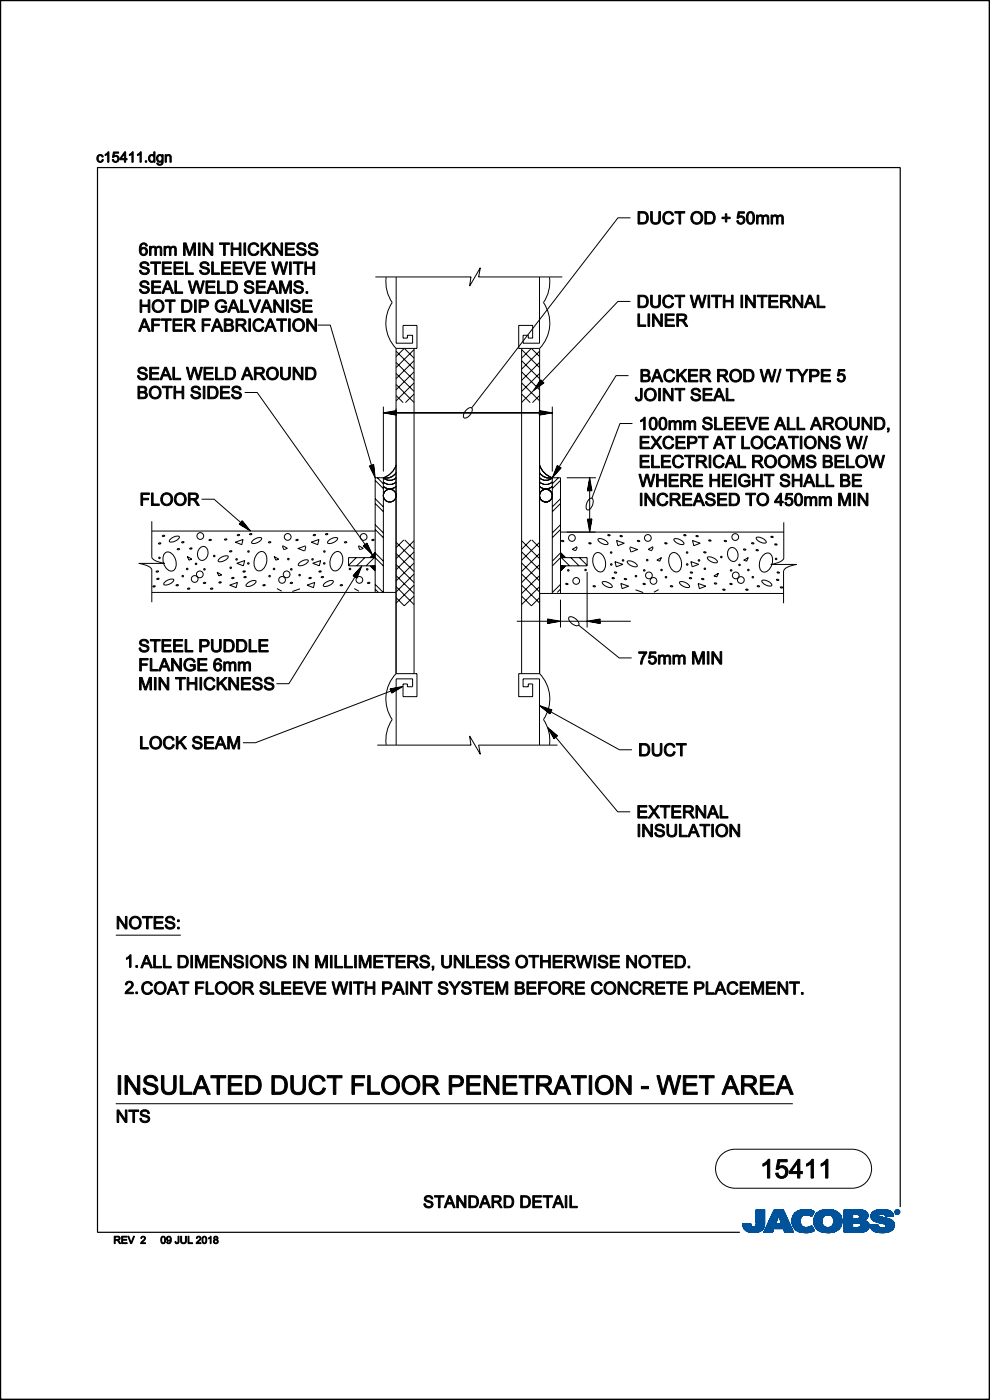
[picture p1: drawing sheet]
<svg xmlns="http://www.w3.org/2000/svg" width="210mm" height="297mm" viewBox="0 0 210 297" stroke-linecap="round" stroke-linejoin="round" font-family="sans-serif">
<path d="M191 256.1v-220.6h-170.3v225.9h136.2M.1 296.6v.3h209.7v-296.8h-209.7v296.8" fill="none" stroke="#000" stroke-width=".25"/>
<g fill="none" stroke="#000" stroke-width=".21">
<path d="M.1 .1h209.8v296.7h-209.8zM79.6 58.8h20.3M81.9 58.8a7.7 7.7 0 0 0 1.3 5.4 7.7 7.7 0 0 0 .8 9.7M84 58.9v13.9h3.5v-1.7h-1.1v.6h-.9v-2.7h2.9v4.9h-4.4M99.9 58.8l-.3 1.9 2.3-3.9-.4 2M101.5 58.8h17.8M114.4 58.9v13.9h-3.4v-1.7h1.1v.6h.9v-2.7h-3v4.9h4.5M116.6 58.8a7.7 7.7 0 0 1-1.3 5.4 7.7 7.7 0 0 1-.8 9.7M133.7 46.2h-2.6l-31.1 40.3M67.4 69h2.7l8.9 30.4-.1-.3 .1-.1 .1 .8-.4-.8 .4-.1 .2 1.4-.6-1.3 .5-.3 .2 2.1-.9-1.9 .8-.3 .3 2.8-1.3-2.6 1-.2M84 73.9v69M84 74.5l3.8 3.8"/>
<path d="M84 79.2l3.8 3.8M84 76.9l3.8 3.8M85.7 74l-1.7 1.6M85.8 74l2 2M87.8 73.9v69M87.8 78.9l-3.8 3.8M87.8 74.2l-3.8 3.8M87.8 76.5l-3.8 3.8M110.6 73.9v69M110.6 78.9l3.9 3.8M110.6 74.2l3.9 3.8M110.6 76.5l3.9 3.8"/>
<path d="M112.6 74l-2 2M112.8 74l1.7 1.6M114.5 73.9v69M114.5 74.5l-3.9 3.8M114.5 79.2l-3.9 3.8M114.5 76.9l-3.9 3.8M133.3 79.7h-2.6l-12.5 19.9 .1-.3 .2 .1-.5 .6 .3-.8 .4 .2-.9 1 .5-1.3 .6 .2-1.4 1.6 .8-2 .7 .4-1.8 2.1 1-2.6 .8 .5M133.7 63.9h-2.6l-16.6 17.5 .2-.2h.2l-.7 .5 .5-.7 .3 .3-1.1 .8 .8-1.2 .6 .3-1.7 1.3 1.1-1.8 .7 .5-2.3 1.7 1.6-2.3 .7 .6M51.9 83.3h2.7l23.2 32.8-.2-.2 .2-.2 .3 .7-.6-.6 .3-.2 .6 1.2-1-1 .4-.5 .9 2-1.5-1.5 .6-.6 1.2 2.6-2-2 .8-.6M81.3 86.3v13.7M81.3 87.6h35.9M84 81.6l3.8 3.8"/>
<path d="M84 83.9l1.5 1.5M84 98.6l-.5 1.1-.7 .8-1.5 .9M84.1 87.6h-.7l.3-.1v.2l-.8-.1 .9-.2v.4l-1.4-.2 1.5-.2 .1 .6-2.1-.4 2.1-.4 .1 .9-2.8-.5 2.8-.5v1M87.8 81.2l-3.8 3.8M87.8 83.6l-1.8 1.8M99.1 86.8l.7-.3h.2a1.69 1.69 0 0 1-1.6 2.1 1.39 1.39 0 0 1 .7-1.8zM110.6 81.2l3.9 3.8M110.6 83.6l1.9 1.8M114.4 87.6h.7l-.3-.1-.1 .2 .8-.1-.8-.2v.4l1.4-.2-1.5-.2-.1 .6 2.1-.4-2.1-.4-.1 .9 2.8-.5-2.8-.5v1M114.4 98.6l.5 1.1 .8 .8 1.5 .9M114.5 81.6l-3.9 3.8M114.5 83.9l-1.6 1.5"/>
<path d="M117.2 86.3v13.7M134.2 89.8h-2.7l-6 15.9M32.2 110.6v7.5a2.76 2.76 0 0 0 2.3 1.3l.5 .1h-5.6a4.2 4.2 0 0 1 2.8 1.2v7.1M32.2 112.7h47.4M33.7 115.2h.4l-.2 .2h-.2zM34.5 113.6h.5l-.5 .2zM35 117.3a1.38 1.38 0 0 1 2 .9 2.15 2.15 0 0 1-.4 2.9 2.26 2.26 0 0 1-2-2.6l.2-.9zM36.1 114.4l.7-.5a1.12 1.12 0 0 1 1.2 0 1.72 1.72 0 0 1-2.1 1zM37.6 116.4l.5 .1-.4 .1zM38.6 115h.4l-.4 .2zM39.7 118.1l1 .5-.6 .2zM40.3 116.3h.4l-.2 .2h-.2z"/>
<path d="M42.3 116.4a1.01 1.01 0 0 1 1.3-.4 1.01 1.01 0 0 1 .5 1.2 1.36 1.36 0 0 1-1.7 1.5 1.74 1.74 0 0 1-.1-2.3zM42.8 105.9h2.6l6.2 5.4-.3-.1 .1-.2 .5 .6-.7-.4 .2-.4 .9 1.1-1.2-.7 .3-.6 1.3 1.7-1.8-1.1 .5-.7 1.7 2.2-2.4-1.5 .7-.7M44.4 114.5h.4l-.4 .2zM46.5 118.6l.6-.5a1.11 1.11 0 0 1 1.3-.1 1.71 1.71 0 0 1-2.1 1zM47.7 114.4h.4l-.2 .2-.3-.1zM48.7 116.9h.5l-.4 .2zM49.9 115l1.7-.6-.3 1.1zM50.2 119.5l1.7-.6-.3 1.1zM50.4 113.4l.4 .1-.2 .1-.3-.1zM53 113.3h.4l-.4 .1zM53.6 114.7l.6-.4a1.11 1.11 0 0 1 1.3-.1 1.71 1.71 0 0 1-2.1 1zM54.6 117.4a1.1 1.1 0 0 1 1.4-.3 1.1 1.1 0 0 1 .6 1.2 2.26 2.26 0 0 1-1.8 2.8 2.26 2.26 0 0 1-.4-3.3z"/>
<path d="M57 115h.5l-.5 .2zM58.1 118.1l1 .5-.6 .2zM59.9 115.9l.4 .8M59.9 115.7l1 .6M61 116.3l-.6 .3M62.8 114.5h.5l-.5 .2zM63.1 116.3l1.4 .6M63.4 119.5l.7-.5a1.11 1.11 0 0 1 1.3-.1 1.71 1.71 0 0 1-2.1 1zM64.8 115.8l-1.6 .6M64.9 115.9l-.3 1M66 115l1.7-.6-.3 1.1zM66.3 119.5l1.7-.6-.3 1.1z"/>
<path d="M66.5 113.4l.5 .1-.3 .1-.3-.1zM69.1 113.3h.4l-.4 .1zM69.7 114.7l.7-.4a1.11 1.11 0 0 1 1.2-.1 1.71 1.71 0 0 1-2.1 1zM70.8 117.4a1.1 1.1 0 0 1 1.3-.3 1.1 1.1 0 0 1 .6 1.2 2.26 2.26 0 0 1-1.8 2.8 2.26 2.26 0 0 1-.4-3.3zM73.1 115h.5l-.5 .2zM75.6 118.3l-1.7 1.6M76 115.9l.4 .8M76 115.7l1 .6M77.1 116.3l-.6 .3M77.4 118.3l-1.8 1.7M78.6 118.3l1-1 1.7 1.7M78.9 114.5h.5l-.5 .2z"/>
<path d="M79.6 118.3h-.1M79.6 118.2l-.2 .1M79.6 118.1l-1.9 1.9M79.6 118l-.3 .3M79.6 117.9l-.4 .4M79.6 117.8l-.5 .5M79.6 117.7l-.6 .6M79.6 117.6l-.7 .7M79.6 117.6l-.8 .7M79.6 117.5l-.8 .8M79.6 117.4l-.9 .9M79.6 117.2l-1.1 1.1"/>
<path d="M79.6 112.3l1.7 1.8M79.6 111.3l1.7 1.8M79.6 106.8l1.7 1.7M79.6 105.8l1.7 1.7M79.6 101.9l1.7 1.8M80 101.4l1.3 1.2M81.3 103.2a1.92 1.92 0 0 0 2.7 0M81.3 102.2a1.92 1.92 0 0 0 2.7 0M81.3 101.4a1.92 1.92 0 0 0 2.7 0M81.3 101.4h-1.7v24.3M81.3 101.4v24.3l-1.7-1.7M84 115l3.8 3.9"/>
<path d="M84 119.8l3.8 3.8M84 117.4l3.8 3.8M84 100.3a2.51 2.51 0 0 1-2.7 1.1M85.7 114.5l-1.7 1.7M85.8 114.5l2 2M87.8 119.4l-3.8 3.9M87.8 114.7l-3.8 3.8M87.8 117.1l-3.8 3.8M110.6 119.4l3.9 3.9M110.6 114.7l3.9 3.8M110.6 117.1l3.9 3.8M112.6 114.5l-2 2"/>
<path d="M112.8 114.5l1.7 1.7M114.4 100.3a2.51 2.51 0 0 0 2.8 1.1M114.4 102.2a1.92 1.92 0 0 0 2.8 0M114.4 103.2a1.92 1.92 0 0 0 2.8 0M114.4 101.4a1.92 1.92 0 0 0 2.8 0M114.5 115l-3.9 3.9M114.5 119.8l-3.9 3.8M114.5 117.4l-3.9 3.8M117.2 101.4h1.7v24.5M117.2 101.4v24.5M118.4 101.4l-1.2 1.2M118.9 118.1l1.9 1.9"/>
<path d="M118.9 118.3h.1M118.9 118.2l.1 .1M118.9 118l.3 .3M118.9 117.9l.4 .4M118.9 117.8l.5 .5M118.9 117.7l.6 .6M118.9 117.6l.6 .7M118.9 117.6l.7 .7M118.9 117.5l.8 .8M118.9 117.4l.9 .9M118.9 117.2l1.1 1.1M118.9 112.3l-1.7 1.8"/>
<path d="M118.9 111.3l-1.7 1.8M118.9 106.8l-1.7 1.7M118.9 105.8l-1.7 1.7M118.9 101.9l-1.7 1.8M118.9 112.9h47.4M119.1 114.7l.3-.1 .2 .2-.3 .1zM119.9 118.3l-1-1-1.7 1.7M120.2 101.4h6.2M121.1 118.3l1.7 1.7M121.4 116.5l.6 .3M122.4 116l-1 .5M122.5 116.1l-.4 .8"/>
<path d="M122.9 118.3l1.6 1.6M124.6 104.1h1l-.5-2.7-.5 2.7 .8-.1-.3-2.1-.4 2.1 .6-.1-.2-1.4-.3 1.3h.4l-.1-.8-.2 .8 .2-.1v-.3v.7M124.9 115.2l.3-.1 .2 .2-.3 .1zM125 105.9l.5-.2a1.69 1.69 0 0 1-.9 2.5 1.74 1.74 0 0 1 .4-2.3zM125.1 110.1v.7l-.1-.3h.2l-.1 .8-.2-.9h.4l-.2 1.4-.2-1.5 .6-.1-.4 2.1-.4-2.1 .9-.1-.5 2.8-.5-2.8h1M125.1 101.4v11.5M126.3 117.4a1.38 1.38 0 0 1 1.9 1.1 2.15 2.15 0 0 1-.7 2.8 2.26 2.26 0 0 1-1.7-2.8l.3-.8zM126.8 114.4a1.71 1.71 0 0 1 2.2 1 1.71 1.71 0 0 1-2.2-1zM128.9 113.5l.3-.1 .2 .2-.3 .1zM130.4 119.1l1.7 .6-1.4 .6zM130.8 114.7l1.6 .5-1.3 .6zM131.5 113.7l.3-.1 .2 .2-.3 .1z"/>
<path d="M133.1 119.1a1.71 1.71 0 0 1 2.1 1 1.71 1.71 0 0 1-2.1-1zM133.6 116.2l.2 .9M133.6 116l1.7 .6M135.2 114.7l.3-.1 .2 .2-.3 .1zM135.3 116.5l-1.4 .6M137.5 116.5l.6 .3M138.5 116l-1 .5M138.6 116.1l-.4 .8M139.3 118.8l1-.5-.3 .8zM141 115.2l.3-.1 .2 .2-.3 .1zM142.4 117.4a1.38 1.38 0 0 1 1.9 1.1 2.15 2.15 0 0 1-.6 2.8 2.26 2.26 0 0 1-1.8-2.8l.3-.8zM143 114.4a1.71 1.71 0 0 1 2.1 1 1.71 1.71 0 0 1-2.1-1z"/>
<path d="M145 113.5l.3-.1 .2 .2-.2 .1zM146.5 119.1l1.7 .6-1.4 .6zM146.9 114.7l1.6 .5-1.3 .6zM147.6 113.7l.3-.1 .2 .2-.2 .1zM149.3 117.1l.2-.1 .3 .2-.3 .1zM150.1 118.3a1.71 1.71 0 0 1 2.1 1 1.71 1.71 0 0 1-2.1-1zM150.3 114.6l.3-.1 .2 .2-.2 .1zM153.6 114.7l.3-.1 .2 .2-.3 .1zM154.8 116.3a1.2 1.2 0 0 1 1.7 1.1 1.14 1.14 0 0 1-.2 1.3 1.14 1.14 0 0 1-1.3 .2 1.77 1.77 0 0 1-.2-2.6zM157.7 116.5h.3l.2 .1-.3 .1zM157.8 118.8l.9-.5-.3 .8zM159.4 115.2l.3-.1 .2 .2-.3 .1z"/>
<path d="M160.4 116.7l.2-.1 .3 .2h-.3zM160.4 114.1a1.71 1.71 0 0 1 2.1 1 1.71 1.71 0 0 1-2.1-1zM162 117.7a1.1 1.1 0 0 1 1.4-.2 1.1 1.1 0 0 1 .5 1.2 2.26 2.26 0 0 1-2.1 2.6 2.26 2.26 0 0 1-.1-3.3zM163.5 113.9l.3-.1 .2 .1-.3 .1zM164.3 115.5l.3-.1 .2 .1-.2 .1zM166.3 110.8v7.6a2.76 2.76 0 0 1-2.3 1.3h-.5h5.5a4.2 4.2 0 0 0-2.7 1.2v.2M32.2 125.7h51.8M32.5 124.3l.4 .1-.4 .1zM33.2 121.2h.4l-.2 .2-.3-.1zM33.3 122.7l.5 .1-.5 .1zM34.9 123.5l.7-.4a1.11 1.11 0 0 1 1.2-.1 1.71 1.71 0 0 1-2.1 1zM37.4 124.1h.5l-.3 .2-.3-.1z"/>
<path d="M39.8 124.8h.5l-.4 .2zM43.2 123.6h.5l-.5 .2zM44.7 124.8h.5l-.5 .2zM46.1 121.4l.9 .6-.6 .2zM46.5 123.5h.4l-.4 .2zM48.7 124.1l1.7-.5-.3 1.1zM49.2 122.6h.5l-.3 .2-.2-.1zM51.6 121.2h.4l-.2 .2-.3-.1zM51.8 122.4h.4l-.2 .2-.3-.1zM52.4 123.8l.7-.4a1.11 1.11 0 0 1 1.2-.1 1.71 1.71 0 0 1-2.1 1zM55.8 124.1h.5l-.3 .2-.2-.1zM58.7 124.9l1 .5"/>
<path d="M61.6 123.6h.5l-.5 .2zM63.6 124.9l-1.6 .6M65.1 124.1l1.7-.5-.3 1.1zM65.6 122.6h.4l-.2 .2-.2-.1zM67.7 121.2h.5l-.3 .2-.3-.1zM68.2 122.4h.4l-.2 .2-.3-.1zM68.8 123.8l.6-.4a1.11 1.11 0 0 1 1.3-.1 1.71 1.71 0 0 1-2.1 1zM72.2 124.1h.5l-.3 .2-.3-.1zM74.9 122.1l.8 .5 1.1-2.6-1.9 2.1 .8 .4 .7-2-1.4 1.6 .6 .2 .6-1.3-1 1 .4 .2 .3-.8-.5 .6 .2 .1 .1-.3-14.4 23.2h-2.7M75.1 124.9l1 .5M78 123.6h.5l-.5 .2zM78.5 120l1.1 1.1"/>
<path d="M78.6 120l1 1M78.7 120l.9 1M78.8 120l.8 .9M78.8 120l.8 .8M78.9 120l.7 .7M79 120l.6 .6M79.1 120l.5 .5M79.2 120l.4 .4M79.3 120l.3 .3M79.4 120l.2 .3M79.4 120l.2 .2M79.5 120h-5.6v-1.7h5.7l1.7 1.8"/>
<path d="M79.6 125l.7 .7M84 124.4l3.8 3.9M84 122.1l3.8 3.8M87.8 126.5l-2 2-1.8-1.7M87.8 124.1l-3.8 3.9M87.8 121.8l-3.8 3.8M109.6 131.8h24.2M110.6 126.5l2.1 2 1.8-1.7M110.6 124.1l3.9 3.9M110.6 121.8l3.9 3.8M114.4 125.9h51.9M114.5 124.4l-3.9 3.9"/>
<path d="M114.5 122.1l-3.9 3.8M116.1 131.8h.7l-.2-.1-.1 .2 .8-.1-.9-.2v.5l1.4-.3-1.4-.2-.2 .6 2.1-.4-2.1-.4-.1 .9 2.8-.5-2.8-.5v1M118.9 125l-.7 .7M118.9 124l-1.7 1.7M118.9 127.2v5.9M118.9 120h5.6v-1.7h-5.6l-1.7 1.8M119 120l-.1 .2M119.1 120l-.2 .3M119.2 120l-.3 .3M119.3 120l-.4 .4M119.4 120l-.5 .5M119.5 120l-.6 .6"/>
<path d="M119.5 120l-.6 .7M119.6 120l-.7 .8M119.7 120l-.8 .9M119.8 120l-.9 1M119.9 120l-1 1M120 123.8h.3l.2 .1-.3 .1zM120 120l-1.1 1.1M120.7 131a1.69 1.69 0 0 1 2 1.6 1.69 1.69 0 0 1-2-1.6zM122.7 132.6l8.6 7h2.7M124.5 121.4v11.7M125.8 124.3l.3-.1 .2 .2-.3 .1zM127.3 131.8h-.7l.3-.1v.2l-.8-.1 .9-.2v.5l-1.4-.3 1.5-.2 .1 .6-2.1-.4 2.1-.4 .1 .9-2.8-.5 2.8-.5v1"/>
<path d="M127.8 123.5a1.71 1.71 0 0 1 2.1 1 1.71 1.71 0 0 1-2.1-1zM129.8 122.6l.3-.1 .2 .2-.2 .1zM130.3 121.4l.3-.1 .2 .2-.3 .1zM131.7 123.8l1.6 .6-1.3 .5zM132.4 122.8l.3-.1 .2 .2-.3 .1zM134.8 125.1l1.6 .6M136.4 123.8h.3l.2 .1-.3 .1zM139.7 125.1l-1 .5M142.2 124.3l.3-.1 .2 .2-.3 .1zM144.1 123.5a1.71 1.71 0 0 1 2.2 1 1.71 1.71 0 0 1-2.2-1zM146.2 122.6l.3-.1 .2 .2-.3 .1zM146.4 121.4l.3-.1 .2 .2-.3 .1z"/>
<path d="M148.1 123.8l1.6 .6-1.3 .5zM148.8 122.8l.3-.1 .2 .2-.3 .1zM151.4 122.2l1-.6-.4 .8zM151.5 123.7l.3-.1 .2 .2-.3 .1zM153.3 125.1l.3-.1 .2 .1-.3 .1zM154.8 123.8h.3l.2 .1-.3 .1zM158.2 125.1l.2-.1 .3 .1-.3 .1zM160.6 124.3l.3-.1 .2 .2-.3 .1zM161.6 123.2a1.71 1.71 0 0 1 2.1 1 1.71 1.71 0 0 1-2.1-1zM164.7 123l.3-.1 .2 .2h-.3zM164.8 121.4l.3-.1 .2 .2-.2 .1zM165.5 124.6l.3-.1 .2 .2-.2 .1z"/>
<path d="M166.2 121.1v6.9M80 158.1h19.9M82.7 146.1l.4 1 2.4-1.5-2.8 .5 .4 .8 1.8-1.1-2 .4 .3 .5 1.3-.7-1.4 .3 .1 .3 .8-.4-.8 .1 .1 .2 .3-.2-29.4 11.3h-2.7M84 142.9a7.7 7.7 0 0 0-.8 9.7 7.7 7.7 0 0 0-1.3 5.4M84 142.9h4.4v4.9h-2.9v-2.7h.9v.6h1.1v-1.7h-3.5v14M99.9 158.1l-.3-2 2.3 3.9-.4-1.9M101.5 158.1h16.8M114.5 142.9h-4.5v4.9h3v-2.7h-.9v.6h-1.1v-1.7h3.4v14M114.5 142.9a7.7 7.7 0 0 1 .8 9.7 7.7 7.7 0 0 1 1.3 5.4M116.6 151.4l.5-.8-2.7-.9 2.2 1.7 .3-.7-1.9-.7 1.6 1.3 .2-.6-1.4-.5 1.1 .9 .2-.4-.8-.2 .6 .5v-.2l-.3-.1 15.2 8.4h2.6M117.5 156.7l.8-.6-2.2-1.8 1.4 2.4 .6-.6-1.6-1.3 1 1.8 .4-.5-1.1-.9 .7 1.2 .3-.3-.6-.6 .4 .7 .1-.2-.3-.1 13.6 16.3h2.7M24.6 198.4h13.8"/>
<path d="M24.6 234.1h143.6M153 245l1.3-.9 1.6-.3h24.8a4.1 4.1 0 0 1 4.2 4.1 4.1 4.1 0 0 1-4.2 4.2h-24.8a4.1 4.1 0 0 1-3.8-2.6 4.1 4.1 0 0 1 .9-4.5z"/>
<circle cx="33.8" cy="118.3" r=".17"/>
<circle cx="41.6" cy="119.6" r=".17"/>
<circle cx="42.5" cy="113.7" r=".72"/>
<circle cx="45.4" cy="117.9" r=".17"/>
<circle cx="50.2" cy="118.7" r=".17"/>
<circle cx="52.7" cy="119.5" r=".17"/>
<circle cx="52.7" cy="117" r=".17"/>
<circle cx="61" cy="113.9" r=".72"/>
<circle cx="61.2" cy="118.6" r=".17"/>
<circle cx="66.3" cy="118.7" r=".17"/>
<circle cx="68.8" cy="119.5" r=".17"/>
<circle cx="68.8" cy="117" r=".17"/>
<circle cx="77.1" cy="113.9" r=".72"/>
<circle cx="82.7" cy="105.1" r="1.36"/>
<circle cx="115.8" cy="105.1" r="1.36"/>
<circle cx="121.3" cy="114.1" r=".72"/>
<circle cx="129.6" cy="117.2" r=".17"/>
<circle cx="129.7" cy="119.7" r=".17"/>
<circle cx="132.2" cy="118.9" r=".17"/>
<circle cx="137.3" cy="118.8" r=".17"/>
<circle cx="137.4" cy="114.1" r=".72"/>
<circle cx="145.7" cy="117.2" r=".17"/>
<circle cx="145.8" cy="119.7" r=".17"/>
<circle cx="148.3" cy="118.9" r=".17"/>
<circle cx="153" cy="118.2" r=".17"/>
<circle cx="156" cy="113.9" r=".72"/>
<circle cx="156.9" cy="119.8" r=".17"/>
<circle cx="164.6" cy="118.6" r=".17"/>
<circle cx="38.8" cy="122.2" r=".17"/>
<circle cx="39.7" cy="120.7" r=".17"/>
<circle cx="41.3" cy="122.8" r=".72"/>
<circle cx="42.4" cy="121.9" r=".72"/>
<circle cx="43.4" cy="120.8" r=".17"/>
<circle cx="48.9" cy="120.4" r=".17"/>
<circle cx="57.2" cy="122.2" r=".17"/>
<circle cx="58.1" cy="120.7" r=".17"/>
<circle cx="59.8" cy="123" r=".72"/>
<circle cx="60.8" cy="121.9" r=".72"/>
<circle cx="61.8" cy="120.8" r=".17"/>
<circle cx="63.6" cy="122" r=".17"/>
<circle cx="74.2" cy="120.7" r=".17"/>
<circle cx="76.2" cy="123" r=".72"/>
<circle cx="77.9" cy="120.8" r=".17"/>
<circle cx="120.6" cy="121" r=".17"/>
<circle cx="122.2" cy="123.2" r=".72"/>
<circle cx="124.2" cy="120.9" r=".17"/>
<circle cx="134.9" cy="122.2" r=".17"/>
<circle cx="136.7" cy="121" r=".17"/>
<circle cx="137.6" cy="122.1" r=".72"/>
<circle cx="138.6" cy="123.2" r=".72"/>
<circle cx="140.3" cy="120.9" r=".17"/>
<circle cx="141.3" cy="122.4" r=".17"/>
<circle cx="149.5" cy="120.7" r=".17"/>
<circle cx="155.1" cy="121" r=".17"/>
<circle cx="156.1" cy="122.1" r=".72"/>
<circle cx="157.2" cy="123" r=".72"/>
<circle cx="158.7" cy="120.9" r=".17"/>
<circle cx="159.7" cy="122.4" r=".17"/>
</g>
<g fill="#000" stroke="#000" stroke-width=".21">
<path d="M20.7 33a.68 .68 0 0 1 1.2 .3h-.3a.48 .48 0 0 0-.6-.2 .48 .48 0 0 0-.2 .7 .42 .42 0 0 0 .4 .4 .42 .42 0 0 0 .5-.4l.2 .1a.76 .76 0 0 1-1.1 .4 .76 .76 0 0 1-.2-1.1z" fill-rule="evenodd"/>
<path d="M22.3 32.8l.8-.6v2.2h-.3v-1.7l-.5 .3z" fill-rule="evenodd"/>
<path d="M24.1 32.2h1.1v.3h-.9l-.1 .6a.73 .73 0 0 1 1 .3 .73 .73 0 0 1-.5 1 .73 .73 0 0 1-.9-.6h.3a.48 .48 0 0 0 .6 .3 .48 .48 0 0 0 .3-.7 .48 .48 0 0 0-.7-.1l-.4 .1z" fill-rule="evenodd"/>
<path d="M26.4 32.2l-1 1.4v.3h1v.5h.3v-.5h.3v-.3h-.3v-1.4zM26.4 32.6v1h-.7z" fill-rule="evenodd"/>
<path d="M27.4 32.8l.9-.6v2.2h-.3v-1.7l-.6 .3z" fill-rule="evenodd"/>
<path d="M29.2 32.8l.8-.6v2.2h-.3v-1.7l-.5 .3z" fill-rule="evenodd"/>
<path d="M30.8 34.1h.3v.3h-.3z" fill-rule="evenodd"/>
<path d="M31.7 33a.77 .77 0 0 0-.1 1.1 .77 .77 0 0 0 1 .1v.2h.3v-2.2h-.3v.8l-.4-.2zM31.9 33.2a.57 .57 0 0 1 .8 .2 .57 .57 0 0 1-.3 .8 .61 .61 0 0 1-.6-.4 .61 .61 0 0 1 .1-.6z" fill-rule="evenodd"/>
<path d="M33.4 33a.76 .76 0 0 0-.1 1.1 .76 .76 0 0 0 1 .1 .45 .45 0 0 1-.2 .6 .45 .45 0 0 1-.6-.2l-.2-.1a.7 .7 0 0 0 .8 .5 .7 .7 0 0 0 .5-.8v-1.4h-.2v.2l-.3-.2h-.4zM33.6 33.2a.51 .51 0 0 1 .8 .4 .51 .51 0 0 1-.8 .4l-.1-.4z" fill-rule="evenodd"/>
<path d="M35 32.8h.3v.2a.57 .57 0 0 1 .7-.2 .57 .57 0 0 1 .3 .6v1h-.3v-1a.4 .4 0 0 0-.4-.4 .4 .4 0 0 0-.3 .5v.9h-.3z" fill-rule="evenodd"/>
<path d="M29.9 55.7a1.04 1.04 0 0 1 1.7 .6h-.3a.63 .63 0 0 0-.7-.5 .63 .63 0 0 0-.6 .6l.4 .2a1.05 1.05 0 0 1 1.3 1.1 1.11 1.11 0 0 1-1.2 .5 1.11 1.11 0 0 1-.9-.8l.3-.1a.72 .72 0 0 0 .7 .6 .72 .72 0 0 0 .7-.5l-.4-.3a.98 .98 0 0 1-1.1-1.2z" fill-rule="evenodd"/>
<path d="M29.8 51.8a1.68 1.68 0 0 0 .4 2.4 .85 .85 0 0 0 1.1-.9 .85 .85 0 0 0-1.3-.6l-.1 .1a.69 .69 0 0 1 .1-.8 .69 .69 0 0 1 .8-.1l.1 .3h.4a.79 .79 0 0 0-.6-.7 .79 .79 0 0 0-.9 .3zM29.9 53.4a.6 .6 0 0 1 1.2 0 .6 .6 0 0 1-1.2 0z" fill-rule="evenodd"/>
<path d="M31.7 52.3h.3v.2a.65 .65 0 0 1 1.1 .1 .62 .62 0 0 1 .7-.4 .62 .62 0 0 1 .5 .7v1.3h-.3v-1.2a.43 .43 0 0 0-.5-.5 .43 .43 0 0 0-.3 .6v1.1h-.3v-1.3a.44 .44 0 0 0-.6-.4 .44 .44 0 0 0-.3 .7v1h-.3z" fill-rule="evenodd"/>
<path d="M32 55.6h2.1v.3h-.9v2.3h-.4v-2.3h-.8z" fill-rule="evenodd"/>
<path d="M34.4 55.6h2v.3h-1.6v.8h1.5v.3h-1.5v.9h1.6v.3h-2z" fill-rule="evenodd"/>
<path d="M34.8 52.3h.3v.2a.65 .65 0 0 1 1.1 .1 .62 .62 0 0 1 .7-.4 .62 .62 0 0 1 .5 .7v1.3h-.3v-1.2a.43 .43 0 0 0-.5-.5 .43 .43 0 0 0-.3 .6v1.1h-.4v-1.3a.44 .44 0 0 0-.5-.4 .44 .44 0 0 0-.3 .7v1h-.3z" fill-rule="evenodd"/>
<path d="M36.9 55.6h1.9v.3h-1.5v.8h1.4v.3h-1.4v.9h1.6v.3h-2z" fill-rule="evenodd"/>
<path d="M38.9 51.5h.6l.7 2.3 .8-2.3h.5v2.7h-.4v-2.2l-.7 2.2h-.4l-.7-2.3v2.3h-.4z" fill-rule="evenodd"/>
<path d="M39.3 55.6h.4v2.3h1.3v.3h-1.7z" fill-rule="evenodd"/>
<path d="M42.1 51.5h.3v2.7h-.3z" fill-rule="evenodd"/>
<path d="M42.7 55.7a1.04 1.04 0 0 1 1.7 .6h-.4a.63 .63 0 0 0-.6-.5 .63 .63 0 0 0-.6 .6l.3 .2a1.05 1.05 0 0 1 1.3 1.1 1.11 1.11 0 0 1-1.1 .5 1.11 1.11 0 0 1-1-.8l.4-.1a.72 .72 0 0 0 .7 .6 .72 .72 0 0 0 .7-.5l-.4-.3a.98 .98 0 0 1-1.2-1.2z" fill-rule="evenodd"/>
<path d="M43.1 51.5h.3l1.4 2.1v-2.1h.3v2.7h-.3l-1.4-2.1v2.1h-.3z" fill-rule="evenodd"/>
<path d="M44.9 55.6h.4v2.3h1.3v.3h-1.7z" fill-rule="evenodd"/>
<path d="M47 55.6h1.9v.3h-1.6v.8h1.5v.3h-1.5v.9h1.7v.3h-2z" fill-rule="evenodd"/>
<path d="M46.6 51.5h2.1v.3h-.9v2.4h-.4v-2.4h-.8z" fill-rule="evenodd"/>
<path d="M49 51.5h.4v1.1h1.4v-1.1h.3v2.7h-.3v-1.3h-1.4v1.3h-.4z" fill-rule="evenodd"/>
<path d="M49.4 55.6h2v.3h-1.6v.8h1.5v.3h-1.5v.9h1.6v.3h-2z" fill-rule="evenodd"/>
<path d="M51.7 51.5h.4v2.7h-.4z" fill-rule="evenodd"/>
<path d="M51.6 55.6h.4l.8 2.3 .9-2.3h.4l-1.1 2.6h-.3z" fill-rule="evenodd"/>
<path d="M54.4 55.6h1.9v.3h-1.6v.8h1.5v.3h-1.5v.9h1.7v.3h-2z" fill-rule="evenodd"/>
<path d="M53 51.8a1.15 1.15 0 0 1 1.9 .5h-.3a.87 .87 0 0 0-1.2-.4 .87 .87 0 0 0-.4 1.2 .82 .82 0 0 0 .7 .8 .82 .82 0 0 0 .9-.6h.4a1.22 1.22 0 0 1-1.6 .9 1.22 1.22 0 0 1-.8-1.6z" fill-rule="evenodd"/>
<path d="M55.4 51.5h.3v1.3l1.3-1.3h.5l-1.1 1.1 1.2 1.6h-.5l-.9-1.4-.5 .5v.9h-.3z" fill-rule="evenodd"/>
<path d="M57.9 51.5h.3l1.4 2.1v-2.1h.3v2.7h-.3l-1.4-2.1v2.1h-.3z" fill-rule="evenodd"/>
<path d="M57.6 55.6h.4l.5 2.2 .6-2.2h.5l.5 2.2 .6-2.2h.3l-.7 2.6h-.3l-.7-2.3-.6 2.3h-.4z" fill-rule="evenodd"/>
<path d="M60.5 51.5h2v.3h-1.6v.9h1.5v.3h-1.5v.9h1.6v.3h-2z" fill-rule="evenodd"/>
<path d="M61.4 55.6h.4v2.6h-.4z" fill-rule="evenodd"/>
<path d="M63.2 51.7a1.04 1.04 0 0 1 1.7 .6h-.3a.63 .63 0 0 0-.7-.5 .63 .63 0 0 0-.6 .5l.4 .3a1.05 1.05 0 0 1 1.3 1 1.11 1.11 0 0 1-1.2 .6 1.11 1.11 0 0 1-.9-.9h.3a.72 .72 0 0 0 .7 .6 .72 .72 0 0 0 .7-.6l-.4-.2a.98 .98 0 0 1-1.1-1.3z" fill-rule="evenodd"/>
<path d="M62.2 55.6h2.1v.3h-.9v2.3h-.3v-2.3h-.9z" fill-rule="evenodd"/>
<path d="M64.7 55.6h.3v1h1.4v-1h.3v2.6h-.3v-1.2h-1.4v1.2h-.3z" fill-rule="evenodd"/>
<path d="M65.7 51.7a1.04 1.04 0 0 1 1.7 .6h-.4a.63 .63 0 0 0-.6-.5 .63 .63 0 0 0-.6 .5l.4 .3a1.05 1.05 0 0 1 1.2 1 1.11 1.11 0 0 1-1.1 .6 1.11 1.11 0 0 1-1-.9h.4a.72 .72 0 0 0 .7 .6 .72 .72 0 0 0 .7-.6l-.4-.2a.98 .98 0 0 1-1.1-1.3z" fill-rule="evenodd"/>
<path d="M135.3 44.9v2.6h1a1.33 1.33 0 0 0 1.2-1.3 1.33 1.33 0 0 0-1.2-1.3zM135.7 45.2h.5a1.02 1.02 0 0 1 1 1 1.02 1.02 0 0 1-.9 1h-.6z" fill-rule="evenodd"/>
<path d="M138 44.9h.4v1.5a.71 .71 0 0 0 .7 .9 .71 .71 0 0 0 .6-.9v-1.5h.4v1.5a1.05 1.05 0 0 1-1 1.2 1.05 1.05 0 0 1-1.1-1.2z" fill-rule="evenodd"/>
<path d="M141 45.1a1.15 1.15 0 0 1 1.9 .5l-.4 .1a.87 .87 0 0 0-1.1-.5 .87 .87 0 0 0-.4 1.2 .82 .82 0 0 0 .7 .9 .82 .82 0 0 0 .9-.7l.3 .1a1.22 1.22 0 0 1-1.5 .8 1.22 1.22 0 0 1-.8-1.6z" fill-rule="evenodd"/>
<path d="M143.2 44.9h2.1v.3h-.9v2.3h-.4v-2.3h-.8z" fill-rule="evenodd"/>
<path d="M146.9 45.2a1.34 1.34 0 0 0 0 2 1.34 1.34 0 0 0 2-.3 1.33 1.33 0 0 0-.2-1.7 1.33 1.33 0 0 0-1.8 0zM147.2 45.4a.99 .99 0 0 1 1.5 .8 .99 .99 0 0 1-1.5 .8l-.3-.8z" fill-rule="evenodd"/>
<path d="M149.5 44.9v2.6h1a1.33 1.33 0 0 0 1.2-1.3 1.33 1.33 0 0 0-1.3-1.3zM149.9 45.2h.5a1.02 1.02 0 0 1 .9 1 1.02 1.02 0 0 1-.9 1h-.5z" fill-rule="evenodd"/>
<path d="M153.9 45.4h.3v.7h.7v.3h-.7v.7h-.3v-.7h-.8v-.3h.8z" fill-rule="evenodd"/>
<path d="M156.6 44.9h1.3v.3h-1l-.2 .7a.88 .88 0 0 1 1.3 .5 .88 .88 0 0 1-.6 1.2 .88 .88 0 0 1-1.1-.8h.3a.58 .58 0 0 0 .7 .4 .58 .58 0 0 0 .4-.7 .58 .58 0 0 0-.6-.4l-.5 .2h-.3z" fill-rule="evenodd"/>
<path d="M158.7 45a1.99 1.99 0 0 0 .1 2.5 .95 .95 0 0 0 1-.2 .95 .95 0 0 0 .3-1.1 .95 .95 0 0 0-.3-1.1 .95 .95 0 0 0-1.1-.1zM158.8 45.3l.5-.1a1.64 1.64 0 0 1 0 2.1h-.2a1.69 1.69 0 0 1-.3-2z" fill-rule="evenodd"/>
<path d="M160.5 45.6h.3v.3a.65 .65 0 0 1 1.1 0 .62 .62 0 0 1 .7-.3 .62 .62 0 0 1 .5 .6v1.3h-.3v-1.2a.43 .43 0 0 0-.5-.5 .43 .43 0 0 0-.4 .6v1.1h-.3v-1.2a.44 .44 0 0 0-.5-.4 .44 .44 0 0 0-.3 .6v1h-.3z" fill-rule="evenodd"/>
<path d="M163.6 45.6h.3v.3a.65 .65 0 0 1 1.1 0 .62 .62 0 0 1 .7-.3 .62 .62 0 0 1 .5 .6v1.3h-.4v-1.2a.43 .43 0 0 0-.4-.5 .43 .43 0 0 0-.4 .6v1.1h-.3v-1.2a.44 .44 0 0 0-.6-.4 .44 .44 0 0 0-.2 .6v1h-.3z" fill-rule="evenodd"/>
<path d="M29.5 78.1a1.04 1.04 0 0 1 1.7 .6h-.3a.63 .63 0 0 0-.7-.5 .63 .63 0 0 0-.6 .5l.4 .2a1.05 1.05 0 0 1 1.2 1.1 1.11 1.11 0 0 1-1.1 .6 1.11 1.11 0 0 1-.9-.9h.3a.72 .72 0 0 0 .7 .6 .72 .72 0 0 0 .7-.6l-.4-.3a.98 .98 0 0 1-1.1-1.2z" fill-rule="evenodd"/>
<path d="M30.4 67.6l-1 2.7h.4l.3-.8h1.1l.3 .8h.4l-1.1-2.7zM30.6 67.9l.5 1.3h-.9z" fill-rule="evenodd"/>
<path d="M29.9 59.7a1.04 1.04 0 0 1 1.7 .6l-.3 .1a.63 .63 0 0 0-.7-.5 .63 .63 0 0 0-.6 .5l.4 .2a1.05 1.05 0 0 1 1.3 1.1 1.11 1.11 0 0 1-1.2 .6 1.11 1.11 0 0 1-.9-.9h.3a.72 .72 0 0 0 .7 .6 .72 .72 0 0 0 .7-.6l-.4-.3a.98 .98 0 0 1-1.1-1.2z" fill-rule="evenodd"/>
<path d="M29.7 63.6h.4v1.1h1.3v-1.1h.4v2.7h-.4v-1.3h-1.3v1.3h-.4z" fill-rule="evenodd"/>
<path d="M32.2 59.6h1.9v.3h-1.6v.8h1.5v.3h-1.5v.9h1.7v.3h-2z" fill-rule="evenodd"/>
<path d="M32.2 67.6h1.8v.4h-1.5v.8h1.3v.3h-1.3v1.2h-.3z" fill-rule="evenodd"/>
<path d="M32.6 63.9a1.34 1.34 0 0 0 0 2.1 1.34 1.34 0 0 0 2-.3 1.33 1.33 0 0 0-.2-1.8 1.33 1.33 0 0 0-1.8 0zM32.9 64.1a.99 .99 0 0 1 1.6 .8 .99 .99 0 0 1-1.6 .8l-.3-.7z" fill-rule="evenodd"/>
<path d="M35.4 59.6l-1.1 2.6h.4l.3-.8h1.1l.3 .8h.4l-1.1-2.6zM35.5 59.9l.5 1.3h-.9z" fill-rule="evenodd"/>
<path d="M34.2 67.6h2.1v.4h-.8v2.3h-.4v-2.3h-.9z" fill-rule="evenodd"/>
<path d="M35.1 63.6h2v.3h-.8v2.4h-.4v-2.4h-.8z" fill-rule="evenodd"/>
<path d="M36.7 67.6h1.9v.4h-1.6v.8h1.5v.3h-1.5v.9h1.7v.3h-2z" fill-rule="evenodd"/>
<path d="M37.1 59.6h.3v2.3h1.3v.3h-1.6z" fill-rule="evenodd"/>
<path d="M38.5 63.6v2.7h1a1.33 1.33 0 0 0 1.2-1.4 1.33 1.33 0 0 0-1.3-1.3zM38.9 63.9h.5a1.02 1.02 0 0 1 1 1 1.02 1.02 0 0 1-.9 1.1h-.6z" fill-rule="evenodd"/>
<path d="M39.2 67.6v2.7h.3v-1.2h.4a.81 .81 0 0 1 .8 .6l.4 .6h.4l-1-1.2a.74 .74 0 0 0 .8-.8 .74 .74 0 0 0-1-.7zM39.5 67.9h.9a.46 .46 0 0 1 .5 .5 .46 .46 0 0 1-.6 .4h-.8z" fill-rule="evenodd"/>
<path d="M39.9 59.6h.4l.5 2.3 .6-2.3h.5l.6 2.3 .5-2.3h.4l-.8 2.6h-.3l-.7-2.3-.6 2.3h-.4z" fill-rule="evenodd"/>
<path d="M41.3 63.6h.3v2.7h-.3z" fill-rule="evenodd"/>
<path d="M42.2 63.6v2.7h.4v-1.1h.7a.81 .81 0 0 0 1-.8 .81 .81 0 0 0-1.1-.8zM42.6 63.9h.7a.49 .49 0 0 1 .6 .5 .49 .49 0 0 1-.6 .5h-.7z" fill-rule="evenodd"/>
<path d="M42.9 67.6h1.8v.4h-1.5v.8h1.3v.3h-1.3v1.2h-.3z" fill-rule="evenodd"/>
<path d="M43.7 59.6h1.9v.3h-1.6v.8h1.5v.3h-1.5v.9h1.7v.3h-2z" fill-rule="evenodd"/>
<path d="M45.8 67.6l-1 2.7h.4l.3-.8h1.1l.3 .8h.4l-1.1-2.7zM46 67.9l.5 1.3h-.9z" fill-rule="evenodd"/>
<path d="M46.1 59.6h.4v2.3h1.3v.3h-1.7z" fill-rule="evenodd"/>
<path d="M46.1 63.9a1.21 1.21 0 0 1 2 .5h-.4a.96 .96 0 0 0-1.3-.4 .96 .96 0 0 0-.3 1.4 1.05 1.05 0 0 0 1.6 .3v-.5h-.7v-.3h1.1v1a1.43 1.43 0 0 1-2.1 0 1.43 1.43 0 0 1 .1-2z" fill-rule="evenodd"/>
<path d="M47.6 67.6v2.7h1a.75 .75 0 0 0 .9-.5 .75 .75 0 0 0-.4-.9 .67 .67 0 0 0 .3-.9 .67 .67 0 0 0-.8-.4zM47.9 68h.5a.44 .44 0 0 1 .6 .1 .44 .44 0 0 1-.1 .6l-1 .1zM47.9 69.1h.6a.49 .49 0 0 1 .7 .4 .49 .49 0 0 1-.6 .5h-.7z" fill-rule="evenodd"/>
<path d="M48.2 59.6v2.6h1a1.33 1.33 0 0 0 1.2-1.3 1.33 1.33 0 0 0-1.3-1.3zM48.6 59.9h.5a1.02 1.02 0 0 1 .9 1 1.02 1.02 0 0 1-.9 1h-.5z" fill-rule="evenodd"/>
<path d="M49.3 63.6l-1 2.7h.4l.3-.8h1.1l.3 .8h.4l-1.1-2.7zM49.5 63.9l.5 1.3h-.9z" fill-rule="evenodd"/>
<path d="M50.1 67.6v2.7h.3v-1.2h.4a.81 .81 0 0 1 .8 .6l.4 .6h.4l-1-1.2a.74 .74 0 0 0 .8-.8 .74 .74 0 0 0-1-.7zM50.4 67.9h.8a.46 .46 0 0 1 .6 .5 .46 .46 0 0 1-.6 .4h-.8z" fill-rule="evenodd"/>
<path d="M51.1 63.6h.3v2.4h1.3v.3h-1.6z" fill-rule="evenodd"/>
<path d="M52.1 59.7a1.04 1.04 0 0 1 1.7 .6l-.3 .1a.63 .63 0 0 0-.6-.5 .63 .63 0 0 0-.7 .5l.4 .2a1.05 1.05 0 0 1 1.3 1.1 1.11 1.11 0 0 1-1.2 .6 1.11 1.11 0 0 1-.9-.9h.3a.72 .72 0 0 0 .7 .6 .72 .72 0 0 0 .7-.6l-.4-.3a.98 .98 0 0 1-1.1-1.2z" fill-rule="evenodd"/>
<path d="M52.8 67.6h.3v2.7h-.3z" fill-rule="evenodd"/>
<path d="M52.9 63.6h.3l.9 2.4 .8-2.4h.4l-1.1 2.7h-.3z" fill-rule="evenodd"/>
<path d="M54.4 59.6h1.9v.3h-1.6v.8h1.5v.3h-1.5v.9h1.7v.3h-2z" fill-rule="evenodd"/>
<path d="M56.3 63.6l-1 2.7h.4l.3-.8h1.1l.3 .8h.4l-1.1-2.7zM56.5 63.9l.5 1.3h-.9z" fill-rule="evenodd"/>
<path d="M54.1 67.9a1.15 1.15 0 0 1 1.8 .5l-.3 .1a.87 .87 0 0 0-1.2-.5 .87 .87 0 0 0-.4 1.2 .82 .82 0 0 0 .7 .8 .82 .82 0 0 0 .9-.6l.4 .1a1.22 1.22 0 0 1-1.6 .8 1.22 1.22 0 0 1-.7-1.6z" fill-rule="evenodd"/>
<path d="M57.2 67.6l-1.1 2.7h.4l.3-.8h1.1l.3 .8h.4l-1.1-2.7zM57.3 67.9l.5 1.3h-.9z" fill-rule="evenodd"/>
<path d="M56.9 78.2a1.34 1.34 0 0 0 0 2.1 1.34 1.34 0 0 0 2-.3 1.33 1.33 0 0 0-.2-1.8 1.33 1.33 0 0 0-1.8 0zM57.2 78.4a.99 .99 0 0 1 1.5 .8 .99 .99 0 0 1-1.6 .8l-.2-.7z" fill-rule="evenodd"/>
<path d="M57.6 59.6l-1 2.6h.3l.3-.8h1.1l.3 .8h.4l-1.1-2.6zM57.7 59.9l.5 1.3h-.9z" fill-rule="evenodd"/>
<path d="M58.1 63.6h.3l1.4 2.1v-2.1h.4v2.7h-.4l-1.4-2.1v2.1h-.3z" fill-rule="evenodd"/>
<path d="M59.3 59.6h.5l.8 2.3 .8-2.3h.4v2.6h-.3v-2.2l-.8 2.2h-.3l-.8-2.2v2.2h-.3z" fill-rule="evenodd"/>
<path d="M58.7 67.6h2.1v.4h-.9v2.3h-.3v-2.3h-.9z" fill-rule="evenodd"/>
<path d="M60.8 63.6h.4v2.7h-.4z" fill-rule="evenodd"/>
<path d="M61.2 67.6h.4v2.7h-.4z" fill-rule="evenodd"/>
<path d="M59.5 77.9h.4v1.5a.71 .71 0 0 0 .7 .9 .71 .71 0 0 0 .6-.9v-1.5h.4v1.5a1.05 1.05 0 0 1-1 1.2 1.05 1.05 0 0 1-1.1-1.2z" fill-rule="evenodd"/>
<path d="M62 63.8a1.04 1.04 0 0 1 1.7 .6h-.4a.63 .63 0 0 0-.6-.5 .63 .63 0 0 0-.6 .5l.4 .2a1.05 1.05 0 0 1 1.2 1.1 1.11 1.11 0 0 1-1.1 .6 1.11 1.11 0 0 1-.9-.9h.3a.72 .72 0 0 0 .7 .6 .72 .72 0 0 0 .7-.6l-.4-.3a.98 .98 0 0 1-1.1-1.2z" fill-rule="evenodd"/>
<path d="M62.4 68a1.34 1.34 0 0 0 .1 2 1.34 1.34 0 0 0 1.9-.3 1.33 1.33 0 0 0-.2-1.8 1.33 1.33 0 0 0-1.8 .1zM62.7 68.2a.99 .99 0 0 1 1.6 .8 .99 .99 0 0 1-1.6 .8l-.3-.8z" fill-rule="evenodd"/>
<path d="M62.6 59.7a1.04 1.04 0 0 1 1.7 .6l-.3 .1a.63 .63 0 0 0-.7-.5 .63 .63 0 0 0-.6 .5l.4 .2a1.05 1.05 0 0 1 1.2 1.1 1.11 1.11 0 0 1-1.1 .6 1.11 1.11 0 0 1-.9-.9h.3a.72 .72 0 0 0 .7 .6 .72 .72 0 0 0 .7-.6l-.4-.3a.98 .98 0 0 1-1.1-1.2z" fill-rule="evenodd"/>
<path d="M64.2 63.6h2v.3h-1.6v.8h1.5v.4h-1.5v.9h1.6v.3h-2z" fill-rule="evenodd"/>
<path d="M64.9 61.9h.4v.3h-.4z" fill-rule="evenodd"/>
<path d="M65.1 67.6h.3l1.4 2.1v-2.1h.3v2.7h-.3l-1.4-2.1v2.1h-.3z" fill-rule="evenodd"/>
<path d="M135.3 66.6h.4v2.3h1.3v.3h-1.7z" fill-rule="evenodd"/>
<path d="M135.3 62.6v2.7h1a1.33 1.33 0 0 0 1.2-1.4 1.33 1.33 0 0 0-1.3-1.3zM135.7 62.9h.5a1.02 1.02 0 0 1 1 1 1.02 1.02 0 0 1-1 1.1h-.5z" fill-rule="evenodd"/>
<path d="M137.4 66.6h.4v2.6h-.4z" fill-rule="evenodd"/>
<path d="M138.4 66.6h.4l1.4 2.1v-2.1h.3v2.6h-.4l-1.4-2v2h-.3z" fill-rule="evenodd"/>
<path d="M138 62.6h.4v1.6a.71 .71 0 0 0 .6 .8 .71 .71 0 0 0 .7-.8v-1.6h.4v1.6a1.05 1.05 0 0 1-1.1 1.1 1.05 1.05 0 0 1-1-1.1z" fill-rule="evenodd"/>
<path d="M141.1 66.6h1.9v.3h-1.6v.8h1.5v.3h-1.5v.9h1.7v.3h-2z" fill-rule="evenodd"/>
<path d="M141 62.9a1.15 1.15 0 0 1 1.9 .5h-.4a.87 .87 0 0 0-1.1-.4 .87 .87 0 0 0-.5 1.1 .82 .82 0 0 0 .8 .9 .82 .82 0 0 0 .9-.7l.3 .1a1.22 1.22 0 0 1-1.5 .9 1.22 1.22 0 0 1-.8-1.6z" fill-rule="evenodd"/>
<path d="M143.6 66.6v2.6h.3v-1.1h.4a.81 .81 0 0 1 .8 .6l.4 .5h.4l-1-1.2a.74 .74 0 0 0 .8-.8 .74 .74 0 0 0-1-.6zM143.9 66.9h.8a.46 .46 0 0 1 .6 .5 .46 .46 0 0 1-.6 .4h-.8z" fill-rule="evenodd"/>
<path d="M143.1 62.6h2.1v.3h-.8v2.4h-.4v-2.4h-.9z" fill-rule="evenodd"/>
<path d="M146.4 62.6h.4l.5 2.3 .6-2.3h.4l.6 2.3 .5-2.3h.4l-.7 2.7h-.4l-.6-2.4-.6 2.4h-.4z" fill-rule="evenodd"/>
<path d="M150.2 62.6h.3v2.7h-.3z" fill-rule="evenodd"/>
<path d="M151 62.6h2.1v.3h-.9v2.4h-.4v-2.4h-.8z" fill-rule="evenodd"/>
<path d="M153.4 62.6h.4v1.1h1.4v-1.1h.3v2.7h-.3v-1.3h-1.4v1.3h-.4z" fill-rule="evenodd"/>
<path d="M155.1 78.7a1.34 1.34 0 0 0 .1 2 1.34 1.34 0 0 0 1.9-.3 1.33 1.33 0 0 0-.2-1.8 1.33 1.33 0 0 0-1.8 .1zM155.4 78.9a.99 .99 0 0 1 1.6 .8 .99 .99 0 0 1-1.6 .8l-.3-.8z" fill-rule="evenodd"/>
<path d="M157.2 62.6h.3v2.7h-.3z" fill-rule="evenodd"/>
<path d="M158.1 62.6h.4l1.4 2.1v-2.1h.3v2.7h-.3l-1.4-2.1v2.1h-.4z" fill-rule="evenodd"/>
<path d="M160.6 62.6h2.1v.3h-.9v2.4h-.3v-2.4h-.9z" fill-rule="evenodd"/>
<path d="M163.1 62.6h1.9v.3h-1.6v.8h1.5v.4h-1.5v.9h1.7v.3h-2z" fill-rule="evenodd"/>
<path d="M165.5 62.6v2.7h.4v-1.2h.4a.81 .81 0 0 1 .8 .6l.3 .6h.5l-1-1.2a.74 .74 0 0 0 .8-.9 .74 .74 0 0 0-1-.6zM165.9 62.9h.8a.46 .46 0 0 1 .6 .5 .46 .46 0 0 1-.6 .4h-.8z" fill-rule="evenodd"/>
<path d="M168.2 62.6h.4l1.4 2.1v-2.1h.3v2.7h-.4l-1.4-2.1v2.1h-.3z" fill-rule="evenodd"/>
<path d="M171.6 62.6l-1 2.7h.4l.3-.8h1.1l.3 .8h.4l-1.1-2.7zM171.8 62.9l.5 1.3h-.9z" fill-rule="evenodd"/>
<path d="M173.3 62.6h.4v2.4h1.3v.3h-1.7z" fill-rule="evenodd"/>
<path d="M29.3 81.9v2.7h1a.75 .75 0 0 0 .9-.5 .75 .75 0 0 0-.4-.9 .67 .67 0 0 0 .3-.9 .67 .67 0 0 0-.8-.4zM29.6 82.3h.5a.44 .44 0 0 1 .6 .1 .44 .44 0 0 1-.1 .6l-1 .1zM29.6 83.4h.6a.49 .49 0 0 1 .7 .4 .49 .49 0 0 1-.6 .5h-.7z" fill-rule="evenodd"/>
<path d="M32 82.3a1.34 1.34 0 0 0 0 2 1.34 1.34 0 0 0 2-.3 1.33 1.33 0 0 0-.2-1.8 1.33 1.33 0 0 0-1.8 .1zM32.3 82.4a.99 .99 0 0 1 1.5 .9 .99 .99 0 0 1-1.5 .8l-.3-.8z" fill-rule="evenodd"/>
<path d="M31.8 77.9h1.9v.3h-1.6v.8h1.5v.3h-1.5v.9h1.6v.4h-1.9z" fill-rule="evenodd"/>
<path d="M34.9 77.9l-1 2.7h.4l.3-.8h1.1l.3 .8h.4l-1.1-2.7zM35.1 78.2l.5 1.3h-.9z" fill-rule="evenodd"/>
<path d="M34.4 81.9h2.1v.4h-.8v2.3h-.4v-2.3h-.9z" fill-rule="evenodd"/>
<path d="M36.7 77.9h.3v2.3h1.3v.4h-1.6z" fill-rule="evenodd"/>
<path d="M36.9 81.9h.4v1.1h1.3v-1.1h.4v2.7h-.4v-1.3h-1.3v1.3h-.4z" fill-rule="evenodd"/>
<path d="M39.5 77.9h.4l.5 2.3 .6-2.3h.5l.5 2.3 .6-2.3h.3l-.7 2.7h-.3l-.7-2.4-.6 2.4h-.4z" fill-rule="evenodd"/>
<path d="M40.8 82.1a1.04 1.04 0 0 1 1.7 .6h-.3a.63 .63 0 0 0-.7-.5 .63 .63 0 0 0-.6 .5l.4 .3a1.05 1.05 0 0 1 1.2 1 1.11 1.11 0 0 1-1.1 .6 1.11 1.11 0 0 1-.9-.9h.3a.72 .72 0 0 0 .7 .6 .72 .72 0 0 0 .7-.5l-.4-.3a.98 .98 0 0 1-1.1-1.3z" fill-rule="evenodd"/>
<path d="M43.1 81.9h.4v2.7h-.4z" fill-rule="evenodd"/>
<path d="M43.3 77.9h1.9v.3h-1.6v.8h1.5v.3h-1.5v.9h1.6v.4h-1.9z" fill-rule="evenodd"/>
<path d="M44.1 81.9v2.7h.9a1.33 1.33 0 0 0 1.3-1.4 1.33 1.33 0 0 0-1.3-1.3zM44.4 82.3h.6a1.02 1.02 0 0 1 .9 1 1.02 1.02 0 0 1-.9 1h-.6z" fill-rule="evenodd"/>
<path d="M45.7 77.9h.4v2.3h1.3v.4h-1.7z" fill-rule="evenodd"/>
<path d="M46.8 81.9h1.9v.4h-1.6v.8h1.5v.3h-1.5v.9h1.6v.3h-1.9z" fill-rule="evenodd"/>
<path d="M47.8 77.9v2.7h.9a1.33 1.33 0 0 0 1.3-1.4 1.33 1.33 0 0 0-1.3-1.3zM48.1 78.2h.6a1.02 1.02 0 0 1 .9 1 1.02 1.02 0 0 1-.9 1h-.6z" fill-rule="evenodd"/>
<path d="M49.5 82.1a1.04 1.04 0 0 1 1.6 .6h-.3a.63 .63 0 0 0-.6-.5 .63 .63 0 0 0-.6 .5l.3 .3a1.05 1.05 0 0 1 1.3 1 1.11 1.11 0 0 1-1.2 .6 1.11 1.11 0 0 1-.9-.9h.3a.72 .72 0 0 0 .7 .6 .72 .72 0 0 0 .8-.5l-.4-.3a.98 .98 0 0 1-1.2-1.3z" fill-rule="evenodd"/>
<path d="M52.2 77.9l-1 2.7h.4l.3-.8h1.1l.3 .8h.4l-1.1-2.7zM52.4 78.2l.5 1.3h-.9z" fill-rule="evenodd"/>
<path d="M54 77.9v2.7h.3v-1.2h.4a.81 .81 0 0 1 .8 .6l.4 .6h.4l-1-1.2a.74 .74 0 0 0 .8-.9 .74 .74 0 0 0-1-.6zM54.3 78.2h.8a.46 .46 0 0 1 .6 .5 .46 .46 0 0 1-.6 .4h-.8z" fill-rule="evenodd"/>
<path d="M62.2 77.9h.3l1.4 2.1v-2.1h.4v2.7h-.4l-1.4-2.1v2.1h-.3z" fill-rule="evenodd"/>
<path d="M64.8 77.9v2.7h1a1.33 1.33 0 0 0 1.2-1.4 1.33 1.33 0 0 0-1.2-1.3zM65.2 78.2h.6a1.02 1.02 0 0 1 .9 1 1.02 1.02 0 0 1-.9 1h-.6z" fill-rule="evenodd"/>
<path d="M135.9 82.4h.3v1.8a.74 .74 0 0 1-.7 .9 .74 .74 0 0 1-.7-.8l.3-.1a.41 .41 0 0 0 .4 .6 .41 .41 0 0 0 .4-.6z" fill-rule="evenodd"/>
<path d="M135.8 92.6h1.9v.3h-1.6v.8h1.5v.3h-1.5v.9h1.7v.3h-2z" fill-rule="evenodd"/>
<path d="M135.8 96.6h1.9v.3h-1.6v.8h1.5v.3h-1.5v.9h1.7v.3h-2z" fill-rule="evenodd"/>
<path d="M135.9 78.4v2.6h1.1a.75 .75 0 0 0 .9-.5 .75 .75 0 0 0-.4-.9 .67 .67 0 0 0 .3-.8 .67 .67 0 0 0-.9-.4zM136.3 78.7h.5a.44 .44 0 0 1 .6 .1 .44 .44 0 0 1-.1 .6l-1 .1zM136.3 79.8h.6a.49 .49 0 0 1 .7 .4 .49 .49 0 0 1-.6 .5h-.7z" fill-rule="evenodd"/>
<path d="M137 82.7a1.34 1.34 0 0 0 .1 2 1.34 1.34 0 0 0 2-.3 1.33 1.33 0 0 0-.3-1.7 1.33 1.33 0 0 0-1.8 0zM137.3 82.9a.99 .99 0 0 1 1.6 .8 .99 .99 0 0 1-1.6 .8l-.3-.7z" fill-rule="evenodd"/>
<path d="M135.9 89.2l.7-.7h.3v2.7h-.4v-2.1l-.6 .4z" fill-rule="evenodd"/>
<path d="M138.1 88.7a1.99 1.99 0 0 0 0 2.4 .95 .95 0 0 0 1.1-.2 .95 .95 0 0 0 .2-1 .95 .95 0 0 0-.2-1.1 .95 .95 0 0 0-1.1-.1zM138.2 89l.5-.2a1.64 1.64 0 0 1 0 2.1h-.3a1.69 1.69 0 0 1-.2-1.9z" fill-rule="evenodd"/>
<path d="M138.1 92.6h.4l.7 1 .7-1h.4l-.9 1.2 1 1.4h-.4l-.8-1.1-.8 1.1h-.4l1-1.4z" fill-rule="evenodd"/>
<path d="M139.2 78.4l-1.1 2.6h.4l.3-.8h1.1l.3 .8h.4l-1.1-2.6zM139.3 78.6l.5 1.3h-.9z" fill-rule="evenodd"/>
<path d="M138.2 96.6h.4v2.3h1.3v.3h-1.7z" fill-rule="evenodd"/>
<path d="M139.7 82.4h.4v2.6h-.4z" fill-rule="evenodd"/>
<path d="M140.1 88.7a1.99 1.99 0 0 0 .1 2.4 .95 .95 0 0 0 1.1-.2 .95 .95 0 0 0 .2-1 .95 .95 0 0 0-.3-1.1 .95 .95 0 0 0-1.1-.1zM140.2 89l.6-.2a1.64 1.64 0 0 1 0 2.1h-.3a1.69 1.69 0 0 1-.3-1.9z" fill-rule="evenodd"/>
<path d="M140.3 96.6h1.9v.3h-1.5v.8h1.4v.3h-1.4v.9h1.6v.3h-2z" fill-rule="evenodd"/>
<path d="M140.7 82.4h.3l1.4 2.1v-2.1h.4v2.6h-.4l-1.4-2v2h-.3z" fill-rule="evenodd"/>
<path d="M141.9 89.3h.3v.2a.65 .65 0 0 1 1.1 0 .62 .62 0 0 1 .7-.3 .62 .62 0 0 1 .5 .7v1.3h-.3v-1.2a.43 .43 0 0 0-.5-.5 .43 .43 0 0 0-.3 .6v1.1h-.4v-1.3a.44 .44 0 0 0-.5-.4 .44 .44 0 0 0-.3 .7v1h-.3z" fill-rule="evenodd"/>
<path d="M141 92.8a1.15 1.15 0 0 1 1.9 .5l-.3 .1a.87 .87 0 0 0-1.2-.5 .87 .87 0 0 0-.4 1.2 .82 .82 0 0 0 .7 .8 .82 .82 0 0 0 .9-.6l.3 .1a1.22 1.22 0 0 1-1.5 .8 1.22 1.22 0 0 1-.8-1.6z" fill-rule="evenodd"/>
<path d="M141.2 78.6a1.15 1.15 0 0 1 1.9 .5l-.3 .1a.87 .87 0 0 0-1.2-.5 .87 .87 0 0 0-.4 1.2 .82 .82 0 0 0 .7 .8 .82 .82 0 0 0 .9-.6l.3 .1a1.22 1.22 0 0 1-1.5 .8 1.22 1.22 0 0 1-.8-1.6z" fill-rule="evenodd"/>
<path d="M143.4 92.6h1.9v.3h-1.6v.8h1.5v.3h-1.5v.9h1.7v.3h-2z" fill-rule="evenodd"/>
<path d="M143.6 78.4h.3v1.3l1.3-1.3h.5l-1.1 1 1.1 1.6h-.4l-1-1.3-.4 .4v.9h-.3z" fill-rule="evenodd"/>
<path d="M143.2 82.4h2.1v.3h-.9v2.3h-.4v-2.3h-.8z" fill-rule="evenodd"/>
<path d="M143.1 96.8a1.15 1.15 0 0 1 1.9 .5l-.4 .1a.87 .87 0 0 0-1.1-.5 .87 .87 0 0 0-.5 1.2 .82 .82 0 0 0 .7 .9 .82 .82 0 0 0 .9-.7l.4 .1a1.22 1.22 0 0 1-1.6 .8 1.22 1.22 0 0 1-.7-1.6z" fill-rule="evenodd"/>
<path d="M145 89.3h.3v.2a.65 .65 0 0 1 1.1 0 .62 .62 0 0 1 .7-.3 .62 .62 0 0 1 .5 .7v1.3h-.3v-1.2a.43 .43 0 0 0-.5-.5 .43 .43 0 0 0-.4 .6v1.1h-.3v-1.3a.44 .44 0 0 0-.6-.4 .44 .44 0 0 0-.2 .7v1h-.3z" fill-rule="evenodd"/>
<path d="M145.8 92.6v2.6h.4v-1.1h.7a.81 .81 0 0 0 1-.8 .81 .81 0 0 0-1.1-.7zM146.2 92.9h.7a.49 .49 0 0 1 .6 .4 .49 .49 0 0 1-.6 .5h-.7z" fill-rule="evenodd"/>
<path d="M146 78.4h2v.3h-1.6v.8h1.5v.3h-1.5v.9h1.6v.3h-2z" fill-rule="evenodd"/>
<path d="M145.2 96.6h2.1v.3h-.8v2.3h-.4v-2.3h-.9z" fill-rule="evenodd"/>
<path d="M146.9 82.5a1.04 1.04 0 0 1 1.7 .6l-.4 .1a.63 .63 0 0 0-.6-.5 .63 .63 0 0 0-.6 .5l.4 .2a1.05 1.05 0 0 1 1.2 1.1 1.11 1.11 0 0 1-1.1 .6 1.11 1.11 0 0 1-1-.9h.4a.72 .72 0 0 0 .7 .6 .72 .72 0 0 0 .7-.6l-.4-.3a.98 .98 0 0 1-1.2-1.2z" fill-rule="evenodd"/>
<path d="M147.7 96.6v2.6h.3v-1.1h.5a.81 .81 0 0 1 .7 .6l.4 .5h.4l-.9-1.2a.74 .74 0 0 0 .7-.8 .74 .74 0 0 0-.9-.6zM148 96.9h.9a.46 .46 0 0 1 .6 .5 .46 .46 0 0 1-.7 .3h-.8z" fill-rule="evenodd"/>
<path d="M148.5 78.4v2.6h.4v-1.2h.4a.81 .81 0 0 1 .8 .7l.3 .5h.4l-.9-1.2a.74 .74 0 0 0 .7-.8 .74 .74 0 0 0-.9-.6zM148.9 78.7h.8a.46 .46 0 0 1 .6 .5 .46 .46 0 0 1-.7 .3h-.7z" fill-rule="evenodd"/>
<path d="M148.1 92.6h2.1v.3h-.9v2.3h-.3v-2.3h-.9z" fill-rule="evenodd"/>
<path d="M149.4 88.7a1.04 1.04 0 0 1 1.6 .6h-.3a.63 .63 0 0 0-.6-.5 .63 .63 0 0 0-.6 .5l.3 .2a1.05 1.05 0 0 1 1.3 1.1 1.11 1.11 0 0 1-1.2 .6 1.11 1.11 0 0 1-.9-.9h.3a.72 .72 0 0 0 .7 .6 .72 .72 0 0 0 .8-.6l-.4-.3a.98 .98 0 0 1-1.2-1.2z" fill-rule="evenodd"/>
<path d="M149.1 82.4h1.9v.3h-1.5v.8h1.4v.3h-1.4v.9h1.6v.3h-2z" fill-rule="evenodd"/>
<path d="M150.4 96.6h.4v2.6h-.4z" fill-rule="evenodd"/>
<path d="M152.3 82.4l-1 2.6h.4l.3-.8h1.1l.3 .8h.4l-1.1-2.6zM152.5 82.7l.5 1.3h-.9z" fill-rule="evenodd"/>
<path d="M152.3 92.6l-1 2.6h.4l.3-.8h1.1l.3 .8h.4l-1.1-2.6zM152.5 92.8l.5 1.3h-.9z" fill-rule="evenodd"/>
<path d="M151.6 88.5h.3v2.4h1.3v.3h-1.6z" fill-rule="evenodd"/>
<path d="M152.2 78.4v2.6h.4v-1.2l.7 .1 .8 1.1h.4l-.9-1.2a.74 .74 0 0 0 .7-.8 .74 .74 0 0 0-.9-.6zM152.6 78.7h.8a.46 .46 0 0 1 .6 .5 .46 .46 0 0 1-.7 .3h-.7z" fill-rule="evenodd"/>
<path d="M151.7 96.8a1.15 1.15 0 0 1 1.9 .5l-.4 .1a.87 .87 0 0 0-1.1-.5 .87 .87 0 0 0-.4 1.2 .82 .82 0 0 0 .7 .9 .82 .82 0 0 0 .9-.7l.3 .1a1.22 1.22 0 0 1-1.5 .8 1.22 1.22 0 0 1-.8-1.6z" fill-rule="evenodd"/>
<path d="M153.7 88.5h1.9v.3h-1.6v.8h1.5v.4h-1.5v.9h1.6v.3h-1.9z" fill-rule="evenodd"/>
<path d="M154.8 96.6l-1 2.6h.3l.3-.8h1.1l.4 .8h.4l-1.1-2.6zM155 96.9l.4 1.2h-.9z" fill-rule="evenodd"/>
<path d="M154 82.4h.4v2.3h1.3v.3h-1.7z" fill-rule="evenodd"/>
<path d="M153.9 92.6h2.1v.3h-.9v2.3h-.4v-2.3h-.8z" fill-rule="evenodd"/>
<path d="M156.1 88.5h1.9v.3h-1.5v.8h1.4v.4h-1.4v.9h1.6v.3h-2z" fill-rule="evenodd"/>
<path d="M156.5 96.6h.4v2.3h1.3v.3h-1.7z" fill-rule="evenodd"/>
<path d="M157.3 92.6h.4v2.3h1.3v.3h-1.7z" fill-rule="evenodd"/>
<path d="M157.8 78.4v2.6h.9a1.33 1.33 0 0 0 1.2-1.3 1.33 1.33 0 0 0-1.2-1.3zM158.1 78.7h.6a1.02 1.02 0 0 1 .9 1 1.02 1.02 0 0 1-.9 1h-.6z" fill-rule="evenodd"/>
<path d="M159.7 92.9a1.34 1.34 0 0 0 0 2 1.34 1.34 0 0 0 2-.3 1.33 1.33 0 0 0-.3-1.8 1.33 1.33 0 0 0-1.7 .1zM159.9 93.1a.99 .99 0 0 1 1.6 .8 .99 .99 0 0 1-1.6 .8l-.2-.8z" fill-rule="evenodd"/>
<path d="M158.3 88.5h.4l.8 2.4 .9-2.4h.3l-1 2.7h-.4z" fill-rule="evenodd"/>
<path d="M159.6 96.6v2.6h.4v-1.1h.4a.81 .81 0 0 1 .8 .6l.3 .5h.5l-1-1.2a.74 .74 0 0 0 .7-.8 .74 .74 0 0 0-.9-.6zM160 96.9h.8a.46 .46 0 0 1 .6 .5 .46 .46 0 0 1-.7 .3h-.7z" fill-rule="evenodd"/>
<path d="M161.1 88.5h1.9v.3h-1.6v.8h1.5v.4h-1.5v.9h1.6v.3h-1.9z" fill-rule="evenodd"/>
<path d="M161.2 78.4h.4l.5 2.2 .6-2.2h.4l.6 2.2 .6-2.2h.3l-.7 2.6h-.3l-.7-2.3-.6 2.3h-.4z" fill-rule="evenodd"/>
<path d="M162.5 96.9a1.34 1.34 0 0 0 .1 2 1.34 1.34 0 0 0 2-.3 1.33 1.33 0 0 0-.3-1.7 1.33 1.33 0 0 0-1.8 0zM162.8 97.1a.99 .99 0 0 1 1.6 .8 .99 .99 0 0 1-1.6 .8l-.3-.8z" fill-rule="evenodd"/>
<path d="M162.6 92.8a1.15 1.15 0 0 1 1.9 .5l-.4 .1a.87 .87 0 0 0-1.1-.5 .87 .87 0 0 0-.4 1.2 .82 .82 0 0 0 .7 .8 .82 .82 0 0 0 .9-.6l.3 .1a1.22 1.22 0 0 1-1.5 .8 1.22 1.22 0 0 1-.8-1.6z" fill-rule="evenodd"/>
<path d="M165.3 88.5l-1 2.7h.3l.3-.8h1.1l.3 .8h.4l-1-2.7zM165.5 88.8l.4 1.3h-.9z" fill-rule="evenodd"/>
<path d="M165.4 78.3h.3l-.8 2.8h-.2z" fill-rule="evenodd"/>
<path d="M165.7 92.6l-1 2.6h.3l.3-.8h1.1l.4 .8h.4l-1.1-2.6zM165.9 92.8l.4 1.3h-.9z" fill-rule="evenodd"/>
<path d="M165.4 96.9a1.34 1.34 0 0 0 0 2 1.34 1.34 0 0 0 2-.3 1.33 1.33 0 0 0-.2-1.7 1.33 1.33 0 0 0-1.8 0zM165.7 97.1a.99 .99 0 0 1 1.6 .8 .99 .99 0 0 1-1.6 .8l-.3-.8z" fill-rule="evenodd"/>
<path d="M167 88.5h.4v2.4h1.3v.3h-1.7z" fill-rule="evenodd"/>
<path d="M166.8 78.4h2.1v.3h-.9v2.3h-.3v-2.3h-.9z" fill-rule="evenodd"/>
<path d="M168 96.6h.6l.7 2.2 .8-2.2h.5v2.6h-.4v-2.2l-.7 2.2h-.4l-.7-2.2v2.2h-.4z" fill-rule="evenodd"/>
<path d="M167.2 92.6h2.1v.3h-.8v2.3h-.4v-2.3h-.9z" fill-rule="evenodd"/>
<path d="M169.1 88.5h.3v2.4h1.3v.3h-1.6z" fill-rule="evenodd"/>
<path d="M169.8 92.6h.3v2.6h-.3z" fill-rule="evenodd"/>
<path d="M169 78.4h.4l.8 1.2 .8-1.2h.4l-1 1.5v1.1h-.4v-1.1z" fill-rule="evenodd"/>
<path d="M171 92.9a1.34 1.34 0 0 0 0 2 1.34 1.34 0 0 0 2-.3 1.33 1.33 0 0 0-.3-1.8 1.33 1.33 0 0 0-1.7 .1zM171.2 93.1a.99 .99 0 0 1 1.6 .8 .99 .99 0 0 1-1.6 .8l-.2-.8z" fill-rule="evenodd"/>
<path d="M171.4 96.7a1.04 1.04 0 0 1 1.6 .6h-.3a.63 .63 0 0 0-.6-.5 .63 .63 0 0 0-.6 .6l.3 .2a1.05 1.05 0 0 1 1.3 1.1 1.11 1.11 0 0 1-1.2 .6 1.11 1.11 0 0 1-.9-.9l.3-.1a.72 .72 0 0 0 .7 .7 .72 .72 0 0 0 .8-.6l-.4-.3a.98 .98 0 0 1-1.2-1.2z" fill-rule="evenodd"/>
<path d="M171.7 78.4v2.6h.4v-1.1h.7a.81 .81 0 0 0 1-.8 .81 .81 0 0 0-1.1-.7zM172.1 78.7h.7a.49 .49 0 0 1 .6 .4 .49 .49 0 0 1-.6 .5h-.7z" fill-rule="evenodd"/>
<path d="M172.9 88.5l-1 2.7h.3l.3-.8h1.1l.4 .8h.4l-1.1-2.7zM173.1 88.8l.4 1.3h-.9z" fill-rule="evenodd"/>
<path d="M173.6 92.6h.4l1.3 2v-2h.4v2.6h-.4l-1.4-2.1v2.1h-.3z" fill-rule="evenodd"/>
<path d="M174.2 78.4h1.9v.3h-1.5v.8h1.4v.3h-1.4v.9h1.6v.3h-2z" fill-rule="evenodd"/>
<path d="M174.6 96.6v2.6h1a.75 .75 0 0 0 .9-.4 .75 .75 0 0 0-.4-1 .67 .67 0 0 0 .3-.8 .67 .67 0 0 0-.8-.4zM175 96.9h.5a.44 .44 0 0 1 .5 .1 .44 .44 0 0 1 0 .6l-1 .1zM175 98h.6a.49 .49 0 0 1 .6 .4 .49 .49 0 0 1-.6 .5h-.6z" fill-rule="evenodd"/>
<path d="M174.6 88.5v2.7h.4v-1.2h.4a.81 .81 0 0 1 .8 .6l.3 .6h.5l-1-1.2a.74 .74 0 0 0 .7-.9 .74 .74 0 0 0-.9-.6zM175 88.8h.8a.46 .46 0 0 1 .6 .5 .46 .46 0 0 1-.7 .4h-.7z" fill-rule="evenodd"/>
<path d="M176.5 92.7a1.04 1.04 0 0 1 1.7 .6h-.4a.63 .63 0 0 0-.6-.5 .63 .63 0 0 0-.6 .5l.4 .3a1.05 1.05 0 0 1 1.2 1.1 1.11 1.11 0 0 1-1.1 .5 1.11 1.11 0 0 1-1-.9h.4a.72 .72 0 0 0 .7 .6 .72 .72 0 0 0 .7-.5l-.4-.3a.98 .98 0 0 1-1.1-1.2z" fill-rule="evenodd"/>
<path d="M177.1 96.6h1.9v.3h-1.6v.8h1.5v.3h-1.5v.9h1.7v.3h-2z" fill-rule="evenodd"/>
<path d="M177.6 88.8a1.34 1.34 0 0 0 0 2.1 1.34 1.34 0 0 0 2-.3 1.33 1.33 0 0 0-.3-1.8 1.33 1.33 0 0 0-1.7 0zM177.8 89a.99 .99 0 0 1 1.6 .8 .99 .99 0 0 1-1.6 .8l-.2-.7z" fill-rule="evenodd"/>
<path d="M177.9 78.4h1.3v.3h-1.1l-.1 .7a.88 .88 0 0 1 1.2 .4 .88 .88 0 0 1-.5 1.2 .88 .88 0 0 1-1.1-.7h.3a.58 .58 0 0 0 .7 .4 .58 .58 0 0 0 .4-.7 .58 .58 0 0 0-.6-.5l-.5 .3h-.3z" fill-rule="evenodd"/>
<path d="M179.5 96.6h.4v2.3h1.3v.3h-1.7z" fill-rule="evenodd"/>
<path d="M179.5 92.6h.4l.5 2.2 .6-2.2h.4l.6 2.2 .6-2.2h.3l-.7 2.6h-.3l-.7-2.3-.6 2.3h-.4z" fill-rule="evenodd"/>
<path d="M181.9 96.9a1.34 1.34 0 0 0 0 2 1.34 1.34 0 0 0 2-.3 1.33 1.33 0 0 0-.3-1.7 1.33 1.33 0 0 0-1.7 0zM182.1 97.1a.99 .99 0 0 1 1.6 .8 .99 .99 0 0 1-1.6 .8l-.2-.8z" fill-rule="evenodd"/>
<path d="M180.2 88.5h.3v1.6a.71 .71 0 0 0 .7 .8 .71 .71 0 0 0 .7-.8v-1.6h.4v1.6a1.05 1.05 0 0 1-1.1 1.1 1.05 1.05 0 0 1-1-1.1z" fill-rule="evenodd"/>
<path d="M182.8 88.5h.4l1.4 2.1v-2.1h.3v2.7h-.3l-1.4-2.1v2.1h-.4z" fill-rule="evenodd"/>
<path d="M183.7 92.5h.3l-.8 2.7h-.2z" fill-rule="evenodd"/>
<path d="M184.3 96.6h.3l.5 2.3 .7-2.3h.4l.6 2.3 .5-2.3h.4l-.8 2.6h-.3l-.6-2.3-.7 2.3h-.3z" fill-rule="evenodd"/>
<path d="M185.5 88.5v2.7h1a1.33 1.33 0 0 0 1.2-1.4 1.33 1.33 0 0 0-1.3-1.3zM185.9 88.8h.5a1.02 1.02 0 0 1 1 1 1.02 1.02 0 0 1-1 1.1h-.5z" fill-rule="evenodd"/>
<path d="M188.2 90.8h.4v.6l-.3 .3-.1-.1 .2-.4h-.2z" fill-rule="evenodd"/>
<path d="M29.9 104.6h1.8v.3h-1.4v.8h1.2v.3h-1.2v1.2h-.4z" fill-rule="evenodd"/>
<path d="M32.1 104.6h.4v2.3h1.3v.3h-1.7z" fill-rule="evenodd"/>
<path d="M34.4 104.9a1.34 1.34 0 0 0 .1 2 1.34 1.34 0 0 0 2-.3 1.33 1.33 0 0 0-.3-1.7 1.33 1.33 0 0 0-1.8 0zM34.7 105.1a.99 .99 0 0 1 1.6 .8 .99 .99 0 0 1-1.6 .8l-.2-.8z" fill-rule="evenodd"/>
<path d="M37.3 104.9a1.34 1.34 0 0 0 0 2 1.34 1.34 0 0 0 2-.3 1.33 1.33 0 0 0-.2-1.7 1.33 1.33 0 0 0-1.8 0zM37.6 105.1a.99 .99 0 0 1 1.6 .8 .99 .99 0 0 1-1.6 .8l-.3-.8z" fill-rule="evenodd"/>
<path d="M40 104.6v2.6h.3v-1.1h.4a.81 .81 0 0 1 .8 .6l.4 .5h.4l-1-1.2a.74 .74 0 0 0 .8-.8 .74 .74 0 0 0-1-.6zM40.3 104.9h.8a.46 .46 0 0 1 .6 .5 .46 .46 0 0 1-.6 .3h-.8z" fill-rule="evenodd"/>
<path d="M135.8 104.6h.4v2.7h-.4z" fill-rule="evenodd"/>
<path d="M135.5 100.6h.4l.5 2.3 .6-2.3h.4l.6 2.3 .6-2.3h.3l-.7 2.7h-.3l-.7-2.4-.6 2.4h-.4z" fill-rule="evenodd"/>
<path d="M136.8 104.6h.3l1.4 2.1v-2.1h.4v2.7h-.4l-1.4-2.1v2.1h-.3z" fill-rule="evenodd"/>
<path d="M139.3 100.6h.3v1.1h1.4v-1.1h.3v2.7h-.3v-1.3h-1.4v1.3h-.3z" fill-rule="evenodd"/>
<path d="M139.8 104.9a1.15 1.15 0 0 1 1.9 .5h-.4a.87 .87 0 0 0-1.1-.4 .87 .87 0 0 0-.5 1.2 .82 .82 0 0 0 .8 .8 .82 .82 0 0 0 .9-.6h.3a1.22 1.22 0 0 1-1.6 .9 1.22 1.22 0 0 1-.7-1.6z" fill-rule="evenodd"/>
<path d="M141.9 100.6h2v.3h-1.6v.8h1.5v.3h-1.5v.9h1.6v.4h-2z" fill-rule="evenodd"/>
<path d="M142.1 104.6v2.7h.4v-1.2l.8 .1 .7 1.1h.5l-1-1.2a.74 .74 0 0 0 .8-.9 .74 .74 0 0 0-1-.6zM142.5 104.9h.8a.46 .46 0 0 1 .6 .5 .46 .46 0 0 1-.7 .4h-.7z" fill-rule="evenodd"/>
<path d="M144.4 100.6v2.7h.4v-1.2h.4a.81 .81 0 0 1 .7 .6l.4 .6h.4l-.9-1.3a.74 .74 0 0 0 .7-.8 .74 .74 0 0 0-.9-.6zM144.8 100.9h.8a.46 .46 0 0 1 .6 .5 .46 .46 0 0 1-.7 .4h-.7z" fill-rule="evenodd"/>
<path d="M144.8 104.6h1.9v.3h-1.5v.9h1.4v.3h-1.4v.9h1.6v.3h-2z" fill-rule="evenodd"/>
<path d="M148 104.6l-1 2.7h.4l.3-.8h1.1l.3 .8h.4l-1.1-2.7zM148.2 104.9l.5 1.3h-.9z" fill-rule="evenodd"/>
<path d="M147.1 100.6h1.9v.3h-1.6v.8h1.5v.3h-1.5v.9h1.7v.4h-2z" fill-rule="evenodd"/>
<path d="M150 104.8a1.04 1.04 0 0 1 1.7 .6h-.4a.63 .63 0 0 0-.6-.5 .63 .63 0 0 0-.6 .5l.3 .3a1.05 1.05 0 0 1 1.3 1 1.11 1.11 0 0 1-1.1 .6 1.11 1.11 0 0 1-1-.9h.4a.72 .72 0 0 0 .7 .6 .72 .72 0 0 0 .7-.6l-.4-.2a.98 .98 0 0 1-1.2-1.3z" fill-rule="evenodd"/>
<path d="M150.6 100.6h.3v1.1h1.4v-1.1h.4v2.7h-.4v-1.3h-1.4v1.3h-.3z" fill-rule="evenodd"/>
<path d="M152.2 104.6h1.9v.3h-1.5v.9h1.4v.3h-1.4v.9h1.6v.3h-2z" fill-rule="evenodd"/>
<path d="M153.2 100.6h2v.3h-1.6v.8h1.5v.3h-1.5v.9h1.6v.4h-2z" fill-rule="evenodd"/>
<path d="M154.7 104.6v2.7h.9a1.33 1.33 0 0 0 1.3-1.4 1.33 1.33 0 0 0-1.3-1.3zM155 104.9h.6a1.02 1.02 0 0 1 .9 1.1 1.02 1.02 0 0 1-.9 1h-.6z" fill-rule="evenodd"/>
<path d="M155.8 100.6h.3v2.7h-.3z" fill-rule="evenodd"/>
<path d="M157.1 100.8a1.21 1.21 0 0 1 2 .5l-.4 .1a.96 .96 0 0 0-1.3-.4 .96 .96 0 0 0-.3 1.3 1.05 1.05 0 0 0 1.7 .4v-.5h-.8v-.3h1.1v1a1.43 1.43 0 0 1-2.1 0 1.43 1.43 0 0 1 .1-2.1z" fill-rule="evenodd"/>
<path d="M158.2 104.6h2.1v.3h-.9v2.4h-.3v-2.4h-.9z" fill-rule="evenodd"/>
<path d="M159.6 100.6h.4v1.1h1.3v-1.1h.4v2.7h-.4v-1.3h-1.3v1.3h-.4z" fill-rule="evenodd"/>
<path d="M160.9 105a1.34 1.34 0 0 0 0 2 1.34 1.34 0 0 0 2-.3 1.33 1.33 0 0 0-.2-1.8 1.33 1.33 0 0 0-1.8 .1zM161.2 105.1a.99 .99 0 0 1 1.5 .9 .99 .99 0 0 1-1.5 .7l-.3-.7z" fill-rule="evenodd"/>
<path d="M162.1 100.6h2.1v.3h-.9v2.4h-.3v-2.4h-.9z" fill-rule="evenodd"/>
<path d="M165.8 100.8a1.04 1.04 0 0 1 1.7 .6h-.4a.63 .63 0 0 0-.6-.5 .63 .63 0 0 0-.6 .5l.4 .2a1.05 1.05 0 0 1 1.2 1.1 1.11 1.11 0 0 1-1.1 .6 1.11 1.11 0 0 1-.9-.9h.3a.72 .72 0 0 0 .7 .6 .72 .72 0 0 0 .7-.6l-.4-.3a.98 .98 0 0 1-1.1-1.2z" fill-rule="evenodd"/>
<path d="M165.5 104.6l-1.2 1.7v.3h1.2v.7h.3v-.7h.3v-.3h-.3v-1.7zM165.5 105.2v1.1h-.9z" fill-rule="evenodd"/>
<path d="M166.8 104.7h1.3v.3h-1.1l-.1 .7a.88 .88 0 0 1 1.3 .4 .88 .88 0 0 1-.6 1.2 .88 .88 0 0 1-1.1-.7h.3a.58 .58 0 0 0 .7 .3 .58 .58 0 0 0 .4-.6 .58 .58 0 0 0-.6-.5l-.5 .3-.3-.1z" fill-rule="evenodd"/>
<path d="M168.1 100.6h.3v1.1h1.4v-1.1h.3v2.7h-.3v-1.3h-1.4v1.3h-.3z" fill-rule="evenodd"/>
<path d="M168.9 104.8a1.99 1.99 0 0 0 .1 2.4 .88 .88 0 0 0 .9 0 .88 .88 0 0 0 .3-.9 1.17 1.17 0 0 0-1-1.7zM169 105.1l.5-.2a1.64 1.64 0 0 1 0 2.1h-.2a1.69 1.69 0 0 1-.3-1.9z" fill-rule="evenodd"/>
<path d="M171.4 100.6l-1 2.7h.4l.3-.8h1.1l.3 .8h.4l-1.1-2.7zM171.6 100.9l.5 1.3h-.9z" fill-rule="evenodd"/>
<path d="M170.7 105.4h.3v.2a.65 .65 0 0 1 1.1 .1 .62 .62 0 0 1 .7-.4 .62 .62 0 0 1 .5 .7v1.3h-.3v-1.2a.43 .43 0 0 0-.5-.5 .43 .43 0 0 0-.4 .6v1.1h-.3v-1.3a.44 .44 0 0 0-.6-.4 .44 .44 0 0 0-.2 .7v1h-.3z" fill-rule="evenodd"/>
<path d="M173.2 100.6h.3v2.3h1.3v.4h-1.6z" fill-rule="evenodd"/>
<path d="M173.8 105.4h.2v.2a.65 .65 0 0 1 1.2 .1 .62 .62 0 0 1 .7-.4 .62 .62 0 0 1 .5 .7v1.3h-.4v-1.2a.43 .43 0 0 0-.4-.5 .43 .43 0 0 0-.4 .6v1.1h-.3v-1.3a.44 .44 0 0 0-.6-.4 .44 .44 0 0 0-.2 .7v1h-.3z" fill-rule="evenodd"/>
<path d="M175.2 100.6h.4v2.3h1.3v.4h-1.7z" fill-rule="evenodd"/>
<path d="M177.9 104.6h.5l.8 2.3 .8-2.3h.4v2.7h-.3v-2.2l-.8 2.2h-.3l-.8-2.3v2.3h-.3z" fill-rule="evenodd"/>
<path d="M178.3 100.6v2.7h1a.75 .75 0 0 0 .9-.5 .75 .75 0 0 0-.4-1 .67 .67 0 0 0 .3-.8 .67 .67 0 0 0-.8-.4zM178.7 100.9h.5a.44 .44 0 0 1 .5 .2 .44 .44 0 0 1 0 .5l-1 .1zM178.7 102h.6a.49 .49 0 0 1 .6 .5 .49 .49 0 0 1-.6 .4h-.6z" fill-rule="evenodd"/>
<path d="M180.8 100.6h1.9v.3h-1.6v.8h1.5v.3h-1.5v.9h1.7v.4h-2z" fill-rule="evenodd"/>
<path d="M181.1 104.6h.3v2.7h-.3z" fill-rule="evenodd"/>
<path d="M182 104.6h.4l1.4 2.1v-2.1h.3v2.7h-.4l-1.3-2.1v2.1h-.4z" fill-rule="evenodd"/>
<path d="M29.8 135.8a1.04 1.04 0 0 1 1.7 .6h-.3a.63 .63 0 0 0-.6-.5 .63 .63 0 0 0-.6 .6l.3 .2a1.05 1.05 0 0 1 1.3 1.1 1.11 1.11 0 0 1-1.2 .5 1.11 1.11 0 0 1-.9-.8l.3-.1a.72 .72 0 0 0 .7 .6 .72 .72 0 0 0 .8-.5l-.4-.3a.98 .98 0 0 1-1.2-1.2z" fill-rule="evenodd"/>
<path d="M31.9 135.7h2.1v.3h-.9v2.3h-.3v-2.3h-.9z" fill-rule="evenodd"/>
<path d="M34.4 135.7h1.9v.3h-1.6v.8h1.5v.3h-1.5v.9h1.6v.3h-1.9z" fill-rule="evenodd"/>
<path d="M36.8 135.7h1.9v.3h-1.5v.8h1.4v.3h-1.4v.9h1.6v.3h-2z" fill-rule="evenodd"/>
<path d="M39.3 135.7h.3v2.3h1.3v.3h-1.6z" fill-rule="evenodd"/>
<path d="M42.4 135.7v2.6h.3v-1.1h.7a.81 .81 0 0 0 1-.8 .81 .81 0 0 0-1-.7zM42.7 136h.7a.49 .49 0 0 1 .6 .4 .49 .49 0 0 1-.6 .5h-.7z" fill-rule="evenodd"/>
<path d="M44.8 135.7h.4v1.5a.71 .71 0 0 0 .7 .9 .71 .71 0 0 0 .7-.9v-1.5h.3v1.5a1.05 1.05 0 0 1-1 1.2 1.05 1.05 0 0 1-1.1-1.2z" fill-rule="evenodd"/>
<path d="M47.5 135.7v2.6h1a1.33 1.33 0 0 0 1.2-1.3 1.33 1.33 0 0 0-1.3-1.3zM47.9 136h.5a1.02 1.02 0 0 1 .9 1 1.02 1.02 0 0 1-.9 1h-.5z" fill-rule="evenodd"/>
<path d="M50.2 135.7v2.6h.9a1.33 1.33 0 0 0 1.3-1.3 1.33 1.33 0 0 0-1.3-1.3zM50.5 136h.6a1.02 1.02 0 0 1 .9 1 1.02 1.02 0 0 1-.9 1h-.6z" fill-rule="evenodd"/>
<path d="M52.8 135.7h.4v2.3h1.3v.3h-1.7z" fill-rule="evenodd"/>
<path d="M54.9 135.7h1.9v.3h-1.5v.8h1.4v.3h-1.4v.9h1.6v.3h-2z" fill-rule="evenodd"/>
<path d="M135.5 138.3h1.7v.2a4.2 4.2 0 0 0-1 2.4h-.3a4 4 0 0 1 .9-2.3h-1.3z" fill-rule="evenodd"/>
<path d="M29.6 143.7h.5l.8 2.3 .8-2.3h.4v2.7h-.3v-2.2l-.8 2.2h-.3l-.8-2.3v2.3h-.3z" fill-rule="evenodd"/>
<path d="M29.6 139.7h1.8v.3h-1.4v.8h1.2v.3h-1.2v1.2h-.4z" fill-rule="evenodd"/>
<path d="M29.8 156.2h.3v2.4h1.3v.3h-1.6z" fill-rule="evenodd"/>
<path d="M32.1 156.6a1.34 1.34 0 0 0 0 2 1.34 1.34 0 0 0 2-.3 1.33 1.33 0 0 0-.2-1.8 1.33 1.33 0 0 0-1.8 .1zM32.4 156.8a.99 .99 0 0 1 1.6 .8 .99 .99 0 0 1-1.6 .8l-.3-.8z" fill-rule="evenodd"/>
<path d="M31.9 139.7h.3v2.3h1.3v.3h-1.6z" fill-rule="evenodd"/>
<path d="M32.8 143.7h.3v2.7h-.3z" fill-rule="evenodd"/>
<path d="M34.7 139.7l-1.1 2.6h.4l.3-.8h1.1l.3 .8h.4l-1.1-2.6zM34.8 140l.5 1.3h-.9z" fill-rule="evenodd"/>
<path d="M33.7 143.7h.4l1.4 2.1v-2.1h.3v2.7h-.3l-1.4-2.1v2.1h-.4z" fill-rule="evenodd"/>
<path d="M36.4 139.7h.4l1.4 2.1v-2.1h.3v2.6h-.4l-1.4-2v2h-.3z" fill-rule="evenodd"/>
<path d="M35.1 156.5a1.15 1.15 0 0 1 1.8 .5h-.3a.87 .87 0 0 0-1.2-.4 .87 .87 0 0 0-.4 1.2 .82 .82 0 0 0 .7 .8 .82 .82 0 0 0 .9-.6h.4a1.22 1.22 0 0 1-1.6 .9 1.22 1.22 0 0 1-.7-1.6z" fill-rule="evenodd"/>
<path d="M37.4 156.2h.4v1.4l1.3-1.4h.4l-1.1 1.1 1.2 1.6h-.5l-.9-1.3-.4 .4v.9h-.4z" fill-rule="evenodd"/>
<path d="M37.2 143.7h2.1v.3h-.9v2.4h-.3v-2.4h-.9z" fill-rule="evenodd"/>
<path d="M39.7 143.7h.3v1.1h1.4v-1.1h.4v2.7h-.4v-1.3h-1.4v1.3h-.3z" fill-rule="evenodd"/>
<path d="M39.4 139.9a1.21 1.21 0 0 1 2 .5l-.3 .1a.96 .96 0 0 0-1.3-.4 .96 .96 0 0 0-.4 1.3 1.05 1.05 0 0 0 1.7 .4v-.5h-.8v-.3h1.1v1a1.43 1.43 0 0 1-2 0 1.43 1.43 0 0 1 0-2.1z" fill-rule="evenodd"/>
<path d="M41.1 156.4a1.04 1.04 0 0 1 1.7 .6h-.3a.63 .63 0 0 0-.6-.5 .63 .63 0 0 0-.6 .5l.3 .3a1.05 1.05 0 0 1 1.3 1 1.11 1.11 0 0 1-1.2 .6 1.11 1.11 0 0 1-.9-.9h.3a.72 .72 0 0 0 .7 .6 .72 .72 0 0 0 .7-.5l-.3-.3a.98 .98 0 0 1-1.2-1.2z" fill-rule="evenodd"/>
<path d="M42 139.7h1.9v.3h-1.6v.8h1.5v.3h-1.5v.9h1.6v.3h-1.9z" fill-rule="evenodd"/>
<path d="M42.4 143.7h.4v2.7h-.4z" fill-rule="evenodd"/>
<path d="M43.4 156.2h1.9v.4h-1.6v.8h1.5v.3h-1.5v.9h1.7v.3h-2z" fill-rule="evenodd"/>
<path d="M43.7 144a1.15 1.15 0 0 1 1.9 .4l-.4 .1a.87 .87 0 0 0-1.1-.4 .87 .87 0 0 0-.4 1.1 .82 .82 0 0 0 .7 .9 .82 .82 0 0 0 .9-.7l.3 .1a1.22 1.22 0 0 1-1.5 .8 1.22 1.22 0 0 1-.8-1.5z" fill-rule="evenodd"/>
<path d="M46.6 156.2l-1 2.7h.3l.3-.8h1.1l.3 .8h.4l-1-2.7zM46.8 156.5l.4 1.3h-.9z" fill-rule="evenodd"/>
<path d="M46 143.7h.4v1.3l1.3-1.3h.5l-1.1 1.1 1.1 1.6h-.4l-1-1.4-.4 .4v1h-.4z" fill-rule="evenodd"/>
<path d="M45.6 140a1.68 1.68 0 0 0 .4 2.4 .85 .85 0 0 0 1-1 .85 .85 0 0 0-1.2-.6l-.2 .2a.69 .69 0 0 1 .2-.8 .69 .69 0 0 1 .8-.1l.1 .3 .3-.1a.79 .79 0 0 0-.6-.6 .79 .79 0 0 0-.8 .3zM45.7 141.5a.57 .57 0 0 1 1.1 0 .57 .57 0 0 1-1.1 0z" fill-rule="evenodd"/>
<path d="M47.5 140.4h.3v.3a.65 .65 0 0 1 1.1 0 .62 .62 0 0 1 .7-.3 .62 .62 0 0 1 .5 .6v1.3h-.4v-1.2a.43 .43 0 0 0-.4-.5 .43 .43 0 0 0-.4 .6v1.1h-.3v-1.2a.44 .44 0 0 0-.6-.4 .44 .44 0 0 0-.2 .6v1h-.3z" fill-rule="evenodd"/>
<path d="M48.3 156.2h.5l.8 2.3 .8-2.3h.4v2.7h-.3v-2.2l-.8 2.2h-.3l-.8-2.3v2.3h-.3z" fill-rule="evenodd"/>
<path d="M48.5 143.7h.4l1.4 2.1v-2.1h.3v2.7h-.3l-1.4-2.1v2.1h-.4z" fill-rule="evenodd"/>
<path d="M50.5 140.4h.3v.3a.65 .65 0 0 1 1.2 0 .63 .63 0 0 1 .7-.3 .63 .63 0 0 1 .4 .6v1.3h-.3v-1.2a.43 .43 0 0 0-.4-.5 .43 .43 0 0 0-.4 .6v1.1h-.3v-1.2a.44 .44 0 0 0-.6-.4 .44 .44 0 0 0-.2 .6v1h-.4z" fill-rule="evenodd"/>
<path d="M51.2 143.7h1.9v.3h-1.5v.8h1.4v.4h-1.4v.9h1.6v.3h-2z" fill-rule="evenodd"/>
<path d="M53.9 143.9a1.04 1.04 0 0 1 1.7 .6h-.4a.63 .63 0 0 0-.6-.5 .63 .63 0 0 0-.6 .5l.4 .2a1.05 1.05 0 0 1 1.2 1.1 1.11 1.11 0 0 1-1.1 .6 1.11 1.11 0 0 1-1-.9h.4a.72 .72 0 0 0 .7 .6 .72 .72 0 0 0 .7-.6l-.4-.3a.98 .98 0 0 1-1.1-1.2z" fill-rule="evenodd"/>
<path d="M56.4 143.9a1.04 1.04 0 0 1 1.6 .6h-.3a.63 .63 0 0 0-.6-.5 .63 .63 0 0 0-.6 .5l.3 .2a1.05 1.05 0 0 1 1.3 1.1 1.11 1.11 0 0 1-1.2 .6 1.11 1.11 0 0 1-.9-.9h.3a.72 .72 0 0 0 .7 .6 .72 .72 0 0 0 .8-.6l-.4-.3a.98 .98 0 0 1-1.2-1.2z" fill-rule="evenodd"/>
<path d="M137.8 138.3h1.3v.3h-1l-.2 .7a.88 .88 0 0 1 1.3 .4 .88 .88 0 0 1-.6 1.2 .88 .88 0 0 1-1.1-.7h.4a.58 .58 0 0 0 .6 .4 .58 .58 0 0 0 .5-.7 .58 .58 0 0 0-.6-.5l-.5 .3-.3-.1z" fill-rule="evenodd"/>
<path d="M139.7 139h.3v.2a.65 .65 0 0 1 1.1 .1 .63 .63 0 0 1 .7-.4 .63 .63 0 0 1 .5 .7v1.3h-.4v-1.2a.43 .43 0 0 0-.4-.5 .43 .43 0 0 0-.4 .6v1.1h-.3v-1.2a.44 .44 0 0 0-.6-.4 .44 .44 0 0 0-.2 .6v1h-.3z" fill-rule="evenodd"/>
<path d="M138.3 157.7h.4v1.6a.71 .71 0 0 0 .7 .8 .71 .71 0 0 0 .7-.8v-1.6h.3v1.6a1.05 1.05 0 0 1-1 1.1 1.05 1.05 0 0 1-1.1-1.1z" fill-rule="evenodd"/>
<path d="M142.7 139h.3v.2a.65 .65 0 0 1 1.2 .1 .62 .62 0 0 1 .7-.4 .62 .62 0 0 1 .4 .7v1.3h-.3v-1.2a.43 .43 0 0 0-.4-.5 .43 .43 0 0 0-.4 .6v1.1h-.3v-1.2a.44 .44 0 0 0-.6-.4 .44 .44 0 0 0-.2 .6v1h-.4z" fill-rule="evenodd"/>
<path d="M141.3 158a1.15 1.15 0 0 1 1.9 .5h-.4a.87 .87 0 0 0-1.1-.4 .87 .87 0 0 0-.4 1.2 .82 .82 0 0 0 .7 .8 .82 .82 0 0 0 .9-.6h.3a1.22 1.22 0 0 1-1.5 .9 1.22 1.22 0 0 1-.8-1.6z" fill-rule="evenodd"/>
<path d="M146.9 138.2h.5l.8 2.3 .7-2.3h.5v2.7h-.3v-2.2l-.8 2.2h-.3l-.8-2.3v2.3h-.3z" fill-rule="evenodd"/>
<path d="M150 138.2h.4v2.7h-.4z" fill-rule="evenodd"/>
<path d="M151 138.2h.4l1.4 2.1v-2.1h.3v2.7h-.4l-1.4-2.1v2.1h-.3z" fill-rule="evenodd"/>
<path d="M135.3 170.9h1.9v.3h-1.5v.8h1.4v.3h-1.4v.9h1.6v.3h-2z" fill-rule="evenodd"/>
<path d="M135.4 174.9h.3v2.6h-.3z" fill-rule="evenodd"/>
<path d="M135.7 157.7v2.7h.9a1.33 1.33 0 0 0 1.2-1.4 1.33 1.33 0 0 0-1.2-1.3zM136 158h.6a1.02 1.02 0 0 1 .9 1.1 1.02 1.02 0 0 1-.9 1h-.6z" fill-rule="evenodd"/>
<path d="M136.3 174.9h.4l1.4 2v-2h.3v2.6h-.4l-1.3-2.1v2.1h-.4z" fill-rule="evenodd"/>
<path d="M137.6 170.9h.4l.7 1 .8-1h.3l-.9 1.3 1 1.3h-.4l-.8-1.1-.8 1.1h-.4l1-1.3z" fill-rule="evenodd"/>
<path d="M139.2 175a1.04 1.04 0 0 1 1.7 .6h-.3a.63 .63 0 0 0-.7-.5 .63 .63 0 0 0-.6 .6l.4 .2a1.05 1.05 0 0 1 1.3 1.1 1.11 1.11 0 0 1-1.2 .6 1.11 1.11 0 0 1-.9-.9l.3-.1a.72 .72 0 0 0 .7 .7 .72 .72 0 0 0 .7-.6l-.4-.3a.98 .98 0 0 1-1.1-1.2z" fill-rule="evenodd"/>
<path d="M140 170.9h2.1v.3h-.8v2.3h-.4v-2.3h-.9z" fill-rule="evenodd"/>
<path d="M142.5 170.9h1.9v.3h-1.6v.8h1.5v.3h-1.5v.9h1.7v.3h-2z" fill-rule="evenodd"/>
<path d="M141.5 174.9h.3v1.5a.71 .71 0 0 0 .7 .9 .71 .71 0 0 0 .7-.9v-1.5h.3v1.5a1.05 1.05 0 0 1-1 1.2 1.05 1.05 0 0 1-1-1.2z" fill-rule="evenodd"/>
<path d="M144.1 174.9h.4v2.3h1.3v.3h-1.7z" fill-rule="evenodd"/>
<path d="M143.5 157.7h2.1v.3h-.9v2.4h-.4v-2.4h-.8z" fill-rule="evenodd"/>
<path d="M145 170.9v2.6h.3v-1.1h.4a.81 .81 0 0 1 .8 .6l.4 .5h.4l-1-1.2a.74 .74 0 0 0 .8-.8 .74 .74 0 0 0-1-.6zM145.3 171.2h.9a.46 .46 0 0 1 .5 .5 .46 .46 0 0 1-.6 .4h-.8z" fill-rule="evenodd"/>
<path d="M146.9 174.9l-1 2.6h.4l.3-.8h1.1l.3 .8h.4l-1.1-2.6zM147.1 175.1l.5 1.3h-.9z" fill-rule="evenodd"/>
<path d="M147.6 170.9h.4l1.4 2.1v-2.1h.3v2.6h-.3l-1.4-2v2h-.4z" fill-rule="evenodd"/>
<path d="M148.5 174.9h2.1v.3h-.9v2.3h-.4v-2.3h-.8z" fill-rule="evenodd"/>
<path d="M151 170.9l-1 2.6h.4l.3-.8h1.1l.3 .8h.4l-1.1-2.6zM151.2 171.2l.5 1.3h-.9z" fill-rule="evenodd"/>
<path d="M151 174.9h.3v2.6h-.3z" fill-rule="evenodd"/>
<path d="M152.2 175.2a1.34 1.34 0 0 0 0 2 1.34 1.34 0 0 0 2-.3 1.33 1.33 0 0 0-.2-1.7 1.33 1.33 0 0 0-1.8 0zM152.5 175.4a.99 .99 0 0 1 1.5 .8 .99 .99 0 0 1-1.5 .8l-.3-.8z" fill-rule="evenodd"/>
<path d="M152.8 170.9h.3v2.3h1.3v.3h-1.6z" fill-rule="evenodd"/>
<path d="M154.8 174.9h.4l1.4 2v-2h.3v2.6h-.4l-1.3-2.1v2.1h-.4z" fill-rule="evenodd"/>
<path d="M24.9 194.4h.3l1.4 2.1v-2.1h.3v2.7h-.3l-1.4-2.1v2.1h-.3z" fill-rule="evenodd"/>
<path d="M27.8 194.7a1.34 1.34 0 0 0 0 2.1 1.34 1.34 0 0 0 2-.3 1.33 1.33 0 0 0-.2-1.8 1.33 1.33 0 0 0-1.8 0zM28.1 194.9a.99 .99 0 0 1 1.5 .8 .99 .99 0 0 1-1.6 .8l-.2-.7z" fill-rule="evenodd"/>
<path d="M30.2 194.4h2.1v.3h-.9v2.4h-.3v-2.4h-.9z" fill-rule="evenodd"/>
<path d="M32.7 194.4h1.9v.3h-1.6v.8h1.5v.4h-1.5v.9h1.7v.3h-2z" fill-rule="evenodd"/>
<path d="M35.4 194.6a1.04 1.04 0 0 1 1.6 .6h-.3a.63 .63 0 0 0-.6-.5 .63 .63 0 0 0-.6 .5l.3 .2a1.05 1.05 0 0 1 1.3 1.1 1.11 1.11 0 0 1-1.2 .6 1.11 1.11 0 0 1-.9-.9h.3a.72 .72 0 0 0 .7 .6 .72 .72 0 0 0 .8-.6l-.4-.3a.98 .98 0 0 1-1.2-1.2z" fill-rule="evenodd"/>
<path d="M37.7 195.1v.4h.3v-.4zM37.7 196.7v.4h.3v-.4z" fill-rule="evenodd"/>
<path d="M26.8 203.2l.8-.6h.2v2.6h-.3v-2.1l-.7 .4z" fill-rule="evenodd"/>
<path d="M26.8 208.3a.87 .87 0 0 1 1.4 .2 .87 .87 0 0 1-.5 1.3l-.7 .7h1.3v.3h-1.8a3 3 0 0 1 1.3-1.5 .51 .51 0 0 0-.2-.9 .51 .51 0 0 0-.7 .5h-.3z" fill-rule="evenodd"/>
<path d="M28.8 210.4h.4v.4h-.4z" fill-rule="evenodd"/>
<path d="M28.8 204.8h.4v.4h-.4z" fill-rule="evenodd"/>
<path d="M30.9 202.7l-1 2.6h.3l.3-.8h1.1l.3 .8h.4l-1-2.6zM31.1 203l.4 1.2h-.9z" fill-rule="evenodd"/>
<path d="M30.5 208.5a1.15 1.15 0 0 1 1.8 .5l-.3 .1a.87 .87 0 0 0-1.2-.5 .87 .87 0 0 0-.4 1.2 .82 .82 0 0 0 .7 .9 .82 .82 0 0 0 .9-.7l.4 .1a1.22 1.22 0 0 1-1.6 .8 1.22 1.22 0 0 1-.7-1.6z" fill-rule="evenodd"/>
<path d="M32.6 202.7h.4v2.3h1.3v.3h-1.7z" fill-rule="evenodd"/>
<path d="M33.1 208.6a1.34 1.34 0 0 0 0 2 1.34 1.34 0 0 0 2-.3 1.33 1.33 0 0 0-.2-1.7 1.33 1.33 0 0 0-1.8 0zM33.3 208.8a.99 .99 0 0 1 1.6 .8 .99 .99 0 0 1-1.6 .8l-.2-.8z" fill-rule="evenodd"/>
<path d="M34.7 202.7h.3v2.3h1.3v.3h-1.6z" fill-rule="evenodd"/>
<path d="M36.4 208.3l-1 2.6h.4l.3-.8h1.1l.3 .8h.4l-1.1-2.6zM36.6 208.6l.5 1.2h-.9z" fill-rule="evenodd"/>
<path d="M37.8 202.7v2.6h.9a1.33 1.33 0 0 0 1.2-1.3 1.33 1.33 0 0 0-1.2-1.3zM38.1 203h.6a1.02 1.02 0 0 1 .9 1 1.02 1.02 0 0 1-.9 1h-.6z" fill-rule="evenodd"/>
<path d="M38 208.3h2.1v.3h-.9v2.3h-.4v-2.3h-.8z" fill-rule="evenodd"/>
<path d="M40.5 202.7h.3v2.6h-.3z" fill-rule="evenodd"/>
<path d="M41.4 202.7h.6l.7 2.3 .8-2.3h.5v2.6h-.4v-2.2l-.7 2.2h-.3l-.8-2.2v2.2h-.4z" fill-rule="evenodd"/>
<path d="M41.5 208.3h1.8v.3h-1.5v.8h1.3v.3h-1.3v1.2h-.3z" fill-rule="evenodd"/>
<path d="M43.7 208.3h.4v2.3h1.3v.3h-1.7z" fill-rule="evenodd"/>
<path d="M44.5 202.7h2v.3h-1.6v.8h1.5v.3h-1.5v.9h1.6v.3h-2z" fill-rule="evenodd"/>
<path d="M46 208.6a1.34 1.34 0 0 0 0 2 1.34 1.34 0 0 0 2-.3 1.33 1.33 0 0 0-.2-1.7 1.33 1.33 0 0 0-1.8 0zM46.3 208.8a.99 .99 0 0 1 1.6 .8 .99 .99 0 0 1-1.6 .8l-.3-.8z" fill-rule="evenodd"/>
<path d="M47 202.7h.4l1.4 2.1v-2.1h.3v2.6h-.4l-1.4-2v2h-.3z" fill-rule="evenodd"/>
<path d="M48.9 208.6a1.34 1.34 0 0 0 0 2 1.34 1.34 0 0 0 2-.3 1.33 1.33 0 0 0-.2-1.7 1.33 1.33 0 0 0-1.8 0zM49.2 208.8a.99 .99 0 0 1 1.5 .8 .99 .99 0 0 1-1.5 .8l-.3-.8z" fill-rule="evenodd"/>
<path d="M49.9 202.8a1.04 1.04 0 0 1 1.7 .6l-.3 .1a.63 .63 0 0 0-.7-.6 .63 .63 0 0 0-.6 .6l.4 .2a1.05 1.05 0 0 1 1.2 1.1 1.11 1.11 0 0 1-1.1 .6 1.11 1.11 0 0 1-.9-.9h.3a.72 .72 0 0 0 .7 .6 .72 .72 0 0 0 .7-.6l-.4-.3a.98 .98 0 0 1-1.1-1.2z" fill-rule="evenodd"/>
<path d="M51.5 208.3v2.6h.4v-1.1h.4a.81 .81 0 0 1 .8 .6l.3 .5h.5l-1-1.2a.74 .74 0 0 0 .7-.8 .74 .74 0 0 0-.9-.6zM51.9 208.6h.8a.46 .46 0 0 1 .6 .5 .46 .46 0 0 1-.7 .3h-.7z" fill-rule="evenodd"/>
<path d="M52.2 202.7h.4v2.6h-.4z" fill-rule="evenodd"/>
<path d="M53.4 203a1.34 1.34 0 0 0 0 2 1.34 1.34 0 0 0 2-.3 1.33 1.33 0 0 0-.2-1.7 1.33 1.33 0 0 0-1.8 0zM53.7 203.2a.99 .99 0 0 1 1.6 .8 .99 .99 0 0 1-1.6 .8l-.3-.8z" fill-rule="evenodd"/>
<path d="M55.5 208.4a1.04 1.04 0 0 1 1.6 .6l-.3 .1a.63 .63 0 0 0-.6-.6 .63 .63 0 0 0-.6 .6l.3 .2a1.05 1.05 0 0 1 1.3 1.1 1.11 1.11 0 0 1-1.2 .6 1.11 1.11 0 0 1-.9-.9l.3-.1a.72 .72 0 0 0 .7 .7 .72 .72 0 0 0 .8-.6l-.4-.3a.98 .98 0 0 1-1.2-1.2z" fill-rule="evenodd"/>
<path d="M56.1 202.7h.3l1.4 2.1v-2.1h.3v2.6h-.3l-1.4-2v2h-.3z" fill-rule="evenodd"/>
<path d="M57.7 208.3h.3v2.3h1.3v.3h-1.6z" fill-rule="evenodd"/>
<path d="M59 202.8a1.04 1.04 0 0 1 1.6 .6l-.3 .1a.63 .63 0 0 0-.6-.6 .63 .63 0 0 0-.6 .6l.3 .2a1.05 1.05 0 0 1 1.3 1.1 1.11 1.11 0 0 1-1.2 .6 1.11 1.11 0 0 1-.9-.9h.3a.72 .72 0 0 0 .7 .6 .72 .72 0 0 0 .8-.6l-.4-.3a.98 .98 0 0 1-1.2-1.2z" fill-rule="evenodd"/>
<path d="M59.8 208.3h1.9v.3h-1.6v.8h1.5v.3h-1.5v.9h1.6v.3h-1.9z" fill-rule="evenodd"/>
<path d="M62.2 208.3h1.9v.3h-1.5v.8h1.4v.3h-1.4v.9h1.6v.3h-2z" fill-rule="evenodd"/>
<path d="M62.3 202.7h.3v2.6h-.3z" fill-rule="evenodd"/>
<path d="M63.2 202.7h.4l1.4 2.1v-2.1h.3v2.6h-.3l-1.4-2v2h-.4z" fill-rule="evenodd"/>
<path d="M64.4 208.3h.4l.8 2.3 .9-2.3h.3l-1 2.6h-.4z" fill-rule="evenodd"/>
<path d="M66.9 202.7h.6l.7 2.3 .8-2.3h.5v2.6h-.4v-2.2l-.7 2.2h-.4l-.7-2.2v2.2h-.4z" fill-rule="evenodd"/>
<path d="M67.2 208.3h1.9v.3h-1.6v.8h1.5v.3h-1.5v.9h1.6v.3h-1.9z" fill-rule="evenodd"/>
<path d="M70.1 202.7h.3v2.6h-.3z" fill-rule="evenodd"/>
<path d="M71 202.7h.4v2.3h1.3v.3h-1.7z" fill-rule="evenodd"/>
<path d="M70.4 208.3h.4l.5 2.3 .6-2.3h.4l.6 2.3 .6-2.3h.3l-.7 2.6h-.3l-.7-2.3-.6 2.3h-.4z" fill-rule="evenodd"/>
<path d="M73.1 202.7h.4v2.3h1.3v.3h-1.7z" fill-rule="evenodd"/>
<path d="M74.2 208.3h.4v2.6h-.4z" fill-rule="evenodd"/>
<path d="M75.2 202.7h.4v2.6h-.4z" fill-rule="evenodd"/>
<path d="M75 208.3h2.1v.3h-.9v2.3h-.4v-2.3h-.8z" fill-rule="evenodd"/>
<path d="M76.2 202.7h.5l.8 2.3 .7-2.3h.5v2.6h-.3v-2.2l-.8 2.2h-.3l-.8-2.2v2.2h-.3z" fill-rule="evenodd"/>
<path d="M77.4 208.3h.4v1.1h1.4v-1.1h.3v2.6h-.3v-1.2h-1.4v1.2h-.4z" fill-rule="evenodd"/>
<path d="M79.3 202.7h1.9v.3h-1.6v.8h1.5v.3h-1.5v.9h1.7v.3h-2z" fill-rule="evenodd"/>
<path d="M81.1 208.3v2.6h.4v-1h.7a.81 .81 0 0 0 1-.9 .81 .81 0 0 0-1.1-.7zM81.5 208.6h.7a.49 .49 0 0 1 .6 .5 .49 .49 0 0 1-.6 .4h-.7z" fill-rule="evenodd"/>
<path d="M81.5 202.7h2.1v.3h-.8v2.3h-.4v-2.3h-.9z" fill-rule="evenodd"/>
<path d="M84.3 208.3l-1 2.6h.4l.3-.8h1.1l.3 .8h.4l-1.1-2.6zM84.5 208.6l.5 1.2h-.9z" fill-rule="evenodd"/>
<path d="M84 202.7h1.9v.3h-1.5v.8h1.4v.3h-1.4v.9h1.6v.3h-2z" fill-rule="evenodd"/>
<path d="M86.1 208.3h.4v2.6h-.4z" fill-rule="evenodd"/>
<path d="M86.5 202.7v2.6h.3v-1.1h.4a.81 .81 0 0 1 .8 .6l.4 .5h.4l-.9-1.2a.74 .74 0 0 0 .7-.8 .74 .74 0 0 0-.9-.6zM86.8 203h.9a.46 .46 0 0 1 .5 .5 .46 .46 0 0 1-.6 .4h-.8z" fill-rule="evenodd"/>
<path d="M87.1 208.3h.4l1.3 2.1v-2.1h.4v2.6h-.4l-1.4-2.1v2.1h-.3z" fill-rule="evenodd"/>
<path d="M89.4 202.8a1.04 1.04 0 0 1 1.7 .6l-.4 .1a.63 .63 0 0 0-.6-.6 .63 .63 0 0 0-.6 .6l.4 .2a1.05 1.05 0 0 1 1.2 1.1 1.11 1.11 0 0 1-1.1 .6 1.11 1.11 0 0 1-1-.9h.4a.72 .72 0 0 0 .7 .6 .72 .72 0 0 0 .7-.6l-.4-.3a.98 .98 0 0 1-1.2-1.2z" fill-rule="evenodd"/>
<path d="M89.6 208.3h2.1v.3h-.9v2.3h-.4v-2.3h-.8z" fill-rule="evenodd"/>
<path d="M91.7 205h.3v.5l-.3 .4-.1-.2 .2-.4h-.1z" fill-rule="evenodd"/>
<path d="M93.3 208.4a1.04 1.04 0 0 1 1.7 .6l-.4 .1a.63 .63 0 0 0-.6-.6 .63 .63 0 0 0-.6 .6l.4 .2a1.05 1.05 0 0 1 1.2 1.1 1.11 1.11 0 0 1-1.1 .6 1.11 1.11 0 0 1-1-.9l.4-.1a.72 .72 0 0 0 .7 .7 .72 .72 0 0 0 .7-.6l-.4-.3a.98 .98 0 0 1-1.2-1.2z" fill-rule="evenodd"/>
<path d="M93.7 202.7h.3v1.5a.71 .71 0 0 0 .7 .9 .71 .71 0 0 0 .7-.9v-1.5h.4v1.5a1.05 1.05 0 0 1-1.1 1.2 1.05 1.05 0 0 1-1-1.2z" fill-rule="evenodd"/>
<path d="M95.2 208.3h.5l.8 1.2 .8-1.2h.4l-1.1 1.5v1.1h-.3v-1.1z" fill-rule="evenodd"/>
<path d="M96.3 202.7h.4l1.4 2.1v-2.1h.3v2.6h-.3l-1.4-2v2h-.4z" fill-rule="evenodd"/>
<path d="M98.2 208.4a1.04 1.04 0 0 1 1.7 .6l-.3 .1a.63 .63 0 0 0-.7-.6 .63 .63 0 0 0-.6 .6l.4 .2a1.05 1.05 0 0 1 1.3 1.1 1.11 1.11 0 0 1-1.2 .6 1.11 1.11 0 0 1-.9-.9l.3-.1a.72 .72 0 0 0 .7 .7 .72 .72 0 0 0 .7-.6l-.4-.3a.98 .98 0 0 1-1.1-1.2z" fill-rule="evenodd"/>
<path d="M99 202.7h.4v2.3h1.3v.3h-1.7z" fill-rule="evenodd"/>
<path d="M101.1 202.7h1.9v.3h-1.6v.8h1.5v.3h-1.5v.9h1.7v.3h-2z" fill-rule="evenodd"/>
<path d="M100.3 208.3h2.1v.3h-.9v2.3h-.4v-2.3h-.8z" fill-rule="evenodd"/>
<path d="M102.7 208.3h1.9v.3h-1.5v.8h1.4v.3h-1.4v.9h1.6v.3h-2z" fill-rule="evenodd"/>
<path d="M103.8 202.8a1.04 1.04 0 0 1 1.7 .6l-.4 .1a.63 .63 0 0 0-.6-.6 .63 .63 0 0 0-.6 .6l.3 .2a1.05 1.05 0 0 1 1.3 1.1 1.11 1.11 0 0 1-1.1 .6 1.11 1.11 0 0 1-1-.9h.4a.72 .72 0 0 0 .6 .6 .72 .72 0 0 0 .8-.6l-.4-.3a.98 .98 0 0 1-1.2-1.2z" fill-rule="evenodd"/>
<path d="M105.2 208.3h.5l.8 2.2 .7-2.2h.5v2.6h-.3v-2.2l-.8 2.2h-.3l-.8-2.2v2.2h-.3z" fill-rule="evenodd"/>
<path d="M106.2 202.8a1.04 1.04 0 0 1 1.7 .6l-.3 .1a.63 .63 0 0 0-.6-.6 .63 .63 0 0 0-.6 .6l.3 .2a1.05 1.05 0 0 1 1.3 1.1 1.11 1.11 0 0 1-1.2 .6 1.11 1.11 0 0 1-.9-.9h.3a.72 .72 0 0 0 .7 .6 .72 .72 0 0 0 .7-.6l-.3-.3a.98 .98 0 0 1-1.2-1.2z" fill-rule="evenodd"/>
<path d="M109.3 208.3v2.6h1a.75 .75 0 0 0 .9-.4 .75 .75 0 0 0-.4-1 .67 .67 0 0 0 .3-.8 .67 .67 0 0 0-.8-.4zM109.6 208.6h.6a.44 .44 0 0 1 .5 .1 .44 .44 0 0 1 0 .6l-1.1 .1zM109.6 209.7h.6a.49 .49 0 0 1 .7 .4 .49 .49 0 0 1-.6 .5h-.7z" fill-rule="evenodd"/>
<path d="M109.8 203a1.34 1.34 0 0 0 0 2 1.34 1.34 0 0 0 2-.3 1.33 1.33 0 0 0-.3-1.7 1.33 1.33 0 0 0-1.7 0zM110 203.2a.99 .99 0 0 1 1.6 .8 .99 .99 0 0 1-1.6 .8l-.2-.8z" fill-rule="evenodd"/>
<path d="M111.8 208.3h1.9v.3h-1.6v.8h1.5v.3h-1.5v.9h1.7v.3h-2z" fill-rule="evenodd"/>
<path d="M112.2 202.7h2.1v.3h-.9v2.3h-.3v-2.3h-.9z" fill-rule="evenodd"/>
<path d="M114.3 208.3h1.7v.3h-1.4v.8h1.2v.3h-1.2v1.2h-.3z" fill-rule="evenodd"/>
<path d="M114.7 202.7h.3v1.1h1.4v-1.1h.3v2.6h-.3v-1.2h-1.4v1.2h-.3z" fill-rule="evenodd"/>
<path d="M116.7 208.6a1.34 1.34 0 0 0 .1 2 1.34 1.34 0 0 0 2-.3 1.33 1.33 0 0 0-.3-1.7 1.33 1.33 0 0 0-1.8 0zM117 208.8a.99 .99 0 0 1 1.6 .8 .99 .99 0 0 1-1.6 .8l-.2-.8z" fill-rule="evenodd"/>
<path d="M117.3 202.7h1.9v.3h-1.5v.8h1.4v.3h-1.4v.9h1.6v.3h-2z" fill-rule="evenodd"/>
<path d="M119.4 208.3v2.6h.3v-1.1h.4a.81 .81 0 0 1 .8 .6l.4 .5h.4l-.9-1.2a.74 .74 0 0 0 .7-.8 .74 .74 0 0 0-.9-.6zM119.7 208.6h.9a.46 .46 0 0 1 .5 .5 .46 .46 0 0 1-.6 .3h-.8z" fill-rule="evenodd"/>
<path d="M119.8 202.7v2.6h.3v-1.1h.4a.81 .81 0 0 1 .8 .6l.4 .5h.4l-.9-1.2a.74 .74 0 0 0 .7-.8 .74 .74 0 0 0-.9-.6zM120.1 203h.9a.46 .46 0 0 1 .5 .5 .46 .46 0 0 1-.6 .4h-.8z" fill-rule="evenodd"/>
<path d="M122.1 208.3h1.9v.3h-1.6v.8h1.5v.3h-1.5v.9h1.6v.3h-1.9z" fill-rule="evenodd"/>
<path d="M122.2 202.7h.4l.5 2.3 .6-2.3h.4l.6 2.3 .6-2.3h.3l-.7 2.6h-.3l-.7-2.3-.6 2.3h-.4z" fill-rule="evenodd"/>
<path d="M126 202.7h.4v2.6h-.4z" fill-rule="evenodd"/>
<path d="M127.2 202.8a1.04 1.04 0 0 1 1.7 .6l-.3 .1a.63 .63 0 0 0-.7-.6 .63 .63 0 0 0-.6 .6l.4 .2a1.05 1.05 0 0 1 1.2 1.1 1.11 1.11 0 0 1-1.1 .6 1.11 1.11 0 0 1-.9-.9h.3a.72 .72 0 0 0 .7 .6 .72 .72 0 0 0 .7-.6l-.4-.3a.98 .98 0 0 1-1.1-1.2z" fill-rule="evenodd"/>
<path d="M125.9 208.5a1.15 1.15 0 0 1 1.8 .5l-.3 .1a.87 .87 0 0 0-1.2-.5 .87 .87 0 0 0-.4 1.2 .82 .82 0 0 0 .7 .9 .82 .82 0 0 0 .9-.7l.4 .1a1.22 1.22 0 0 1-1.6 .8 1.22 1.22 0 0 1-.7-1.6z" fill-rule="evenodd"/>
<path d="M128.5 208.6a1.34 1.34 0 0 0 0 2 1.34 1.34 0 0 0 2-.3 1.33 1.33 0 0 0-.3-1.7 1.33 1.33 0 0 0-1.7 0zM128.7 208.8a.99 .99 0 0 1 1.6 .8 .99 .99 0 0 1-1.6 .8l-.2-.8z" fill-rule="evenodd"/>
<path d="M129.5 202.7h1.9v.3h-1.6v.8h1.5v.3h-1.5v.9h1.6v.3h-1.9z" fill-rule="evenodd"/>
<path d="M131.1 208.3h.3l1.4 2.1v-2.1h.4v2.6h-.4l-1.4-2.1v2.1h-.3z" fill-rule="evenodd"/>
<path d="M132.9 202.7h.4l1.4 2.1v-2.1h.3v2.6h-.3l-1.4-2v2h-.4z" fill-rule="evenodd"/>
<path d="M135.9 203a1.34 1.34 0 0 0 0 2 1.34 1.34 0 0 0 2-.3 1.33 1.33 0 0 0-.3-1.7 1.33 1.33 0 0 0-1.7 0zM136.1 203.2a.99 .99 0 0 1 1.6 .8 .99 .99 0 0 1-1.6 .8l-.2-.8z" fill-rule="evenodd"/>
<path d="M134.1 208.5a1.15 1.15 0 0 1 1.9 .5l-.4 .1a.87 .87 0 0 0-1.1-.5 .87 .87 0 0 0-.5 1.2 .82 .82 0 0 0 .7 .9 .82 .82 0 0 0 1-.7l.3 .1a1.22 1.22 0 0 1-1.6 .8 1.22 1.22 0 0 1-.7-1.6z" fill-rule="evenodd"/>
<path d="M136.4 208.3v2.6h.4v-1.1h.4a.81 .81 0 0 1 .8 .6l.3 .5h.5l-1-1.2a.74 .74 0 0 0 .8-.8 .74 .74 0 0 0-1-.6zM136.8 208.6h.8a.46 .46 0 0 1 .6 .5 .46 .46 0 0 1-.7 .3h-.7z" fill-rule="evenodd"/>
<path d="M139.1 208.3h1.9v.3h-1.5v.8h1.4v.3h-1.4v.9h1.6v.3h-2z" fill-rule="evenodd"/>
<path d="M138.3 202.7h2.1v.3h-.9v2.3h-.3v-2.3h-.9z" fill-rule="evenodd"/>
<path d="M140.8 202.7h1.9v.3h-1.6v.8h1.5v.3h-1.5v.9h1.6v.3h-1.9z" fill-rule="evenodd"/>
<path d="M141.4 208.3h2.1v.3h-.9v2.3h-.3v-2.3h-.9z" fill-rule="evenodd"/>
<path d="M143.2 202.7v2.6h1a1.33 1.33 0 0 0 1.2-1.3 1.33 1.33 0 0 0-1.3-1.3zM143.6 203h.5a1.02 1.02 0 0 1 .9 1 1.02 1.02 0 0 1-.9 1h-.5z" fill-rule="evenodd"/>
<path d="M143.8 208.3h2v.3h-1.6v.8h1.5v.3h-1.5v.9h1.6v.3h-2z" fill-rule="evenodd"/>
<path d="M145.9 205h.4v.3h-.4z" fill-rule="evenodd"/>
<path d="M147.3 208.3v2.6h.4v-1h.7a.81 .81 0 0 0 1-.9 .81 .81 0 0 0-1.1-.7zM147.7 208.6h.7a.49 .49 0 0 1 .6 .5 .49 .49 0 0 1-.6 .4h-.7z" fill-rule="evenodd"/>
<path d="M149.8 208.3h.3v2.3h1.3v.3h-1.6z" fill-rule="evenodd"/>
<path d="M152.6 208.3l-1 2.6h.3l.3-.8h1.1l.3 .8h.4l-1-2.6zM152.8 208.6l.4 1.2h-.9z" fill-rule="evenodd"/>
<path d="M154.7 208.5a1.15 1.15 0 0 1 1.8 .5l-.3 .1a.87 .87 0 0 0-1.2-.5 .87 .87 0 0 0-.4 1.2 .82 .82 0 0 0 .7 .9 .82 .82 0 0 0 .9-.7l.4 .1a1.22 1.22 0 0 1-1.6 .8 1.22 1.22 0 0 1-.8-1.6z" fill-rule="evenodd"/>
<path d="M157 208.3h1.9v.3h-1.5v.8h1.4v.3h-1.4v.9h1.6v.3h-2z" fill-rule="evenodd"/>
<path d="M159.5 208.3h.5l.7 2.2 .8-2.2h.5v2.6h-.4v-2.2l-.7 2.2h-.3l-.8-2.2v2.2h-.3z" fill-rule="evenodd"/>
<path d="M162.6 208.3h1.9v.3h-1.6v.8h1.5v.3h-1.5v.9h1.6v.3h-1.9z" fill-rule="evenodd"/>
<path d="M165 208.3h.4l1.4 2.1v-2.1h.3v2.6h-.4l-1.3-2.1v2.1h-.4z" fill-rule="evenodd"/>
<path d="M167.5 208.3h2.1v.3h-.9v2.3h-.3v-2.3h-.9z" fill-rule="evenodd"/>
<path d="M170 210.6h.4v.3h-.4z" fill-rule="evenodd"/>
<path d="M24.8 235.5h.4l1.4 2.1v-2.1h.3v2.6h-.3l-1.4-2.1v2.1h-.4z" fill-rule="evenodd"/>
<path d="M25.1 228.2h.5v4h-.5z" fill-rule="evenodd"/>
<path d="M26.5 228.2h.6l2.1 3.1v-3.1h.5v4h-.6l-2.1-3.2v3.2h-.5z" fill-rule="evenodd"/>
<path d="M27.3 235.5h2.1v.3h-.9v2.3h-.3v-2.3h-.9z" fill-rule="evenodd"/>
<path d="M30 235.6a1.04 1.04 0 0 1 1.7 .6h-.3a.63 .63 0 0 0-.7-.5 .63 .63 0 0 0-.6 .6l.4 .2a1.05 1.05 0 0 1 1.2 1.1 1.11 1.11 0 0 1-1.1 .6 1.11 1.11 0 0 1-.9-.9l.3-.1a.72 .72 0 0 0 .7 .7 .72 .72 0 0 0 .7-.6l-.4-.3a.98 .98 0 0 1-1.1-1.2z" fill-rule="evenodd"/>
<path d="M30.8 228.5a1.56 1.56 0 0 1 2.6 .8h-.5a1 1 0 0 0-.9-.7 1 1 0 0 0-1 .6l.3 .4a2.97 2.97 0 0 1 2.1 1 1.31 1.31 0 0 1-1.7 1.6 1.35 1.35 0 0 1-1.3-1.3l.5-.1a1.14 1.14 0 0 0 .9 .9 1.14 1.14 0 0 0 1.2-.6 1.5 1.5 0 0 0-1.5-.9 1.03 1.03 0 0 1-.9-.6 1.03 1.03 0 0 1 .2-1.1z" fill-rule="evenodd"/>
<path d="M34.2 228.2h.6v2.3a1.06 1.06 0 0 0 1 1.3 1.06 1.06 0 0 0 1-1.3v-2.3h.6v2.3a1.57 1.57 0 0 1-1.6 1.7 1.57 1.57 0 0 1-1.6-1.7z" fill-rule="evenodd"/>
<path d="M38.2 228.2h.6v3.5h1.9v.5h-2.5z" fill-rule="evenodd"/>
<path d="M42.4 228.2l-1.5 4h.6l.4-1.2h1.7l.4 1.2h.6l-1.6-4zM42.7 228.6l.7 1.9h-1.4z" fill-rule="evenodd"/>
<path d="M44.7 228.2h3.2v.5h-1.3v3.5h-.6v-3.5h-1.3z" fill-rule="evenodd"/>
<path d="M48.4 228.2h2.9v.5h-2.3v1.2h2.2v.4h-2.2v1.4h2.4v.5h-3z" fill-rule="evenodd"/>
<path d="M52.1 228.2v4h1.5a1.79 1.79 0 0 0 1.8-2.4 1.64 1.64 0 0 0-1.9-1.6zM52.7 228.7h.8a1.41 1.41 0 0 1 1.3 2 1.11 1.11 0 0 1-1.3 1h-.8z" fill-rule="evenodd"/>
<path d="M57.7 228.2v4h1.4a1.79 1.79 0 0 0 1.8-2.4 1.64 1.64 0 0 0-1.9-1.6zM58.2 228.7h.8a1.4 1.4 0 0 1 1.4 2 1.11 1.11 0 0 1-1.4 1h-.8z" fill-rule="evenodd"/>
<path d="M61.7 228.2h.5v2.3a1.06 1.06 0 0 0 1.1 1.3 1.06 1.06 0 0 0 1-1.3v-2.3h.5v2.3a1.57 1.57 0 0 1-1.5 1.7 1.57 1.57 0 0 1-1.6-1.7z" fill-rule="evenodd"/>
<path d="M66.1 228.7a1.74 1.74 0 0 1 2.9 .6l-.5 .1a1.25 1.25 0 0 0-1.6-.8 1.25 1.25 0 0 0-.8 1.5 1.26 1.26 0 0 0 .9 1.6 1.26 1.26 0 0 0 1.5-.9l.6 .1a1.83 1.83 0 0 1-2.3 1.2 1.83 1.83 0 0 1-1.2-2.3z" fill-rule="evenodd"/>
<path d="M69.4 228.2h3.2v.5h-1.4v3.5h-.5v-3.5h-1.3z" fill-rule="evenodd"/>
<path d="M74.7 228.2h2.6v.5h-2.1v1.2h1.8v.5h-1.8v1.8h-.5z" fill-rule="evenodd"/>
<path d="M78 228.2h.5v3.5h2v.5h-2.5z" fill-rule="evenodd"/>
<path d="M81.5 228.7a2.05 2.05 0 0 0-.3 2.5 2.05 2.05 0 0 0 2.4 .9 2.03 2.03 0 0 0 .9-2.9 2.03 2.03 0 0 0-3-.5zM81.9 229a1.43 1.43 0 0 1 1.8-.2 1.43 1.43 0 0 1 .5 1.7 1.4 1.4 0 0 1-1.8 1.2 1.4 1.4 0 0 1-.9-1.9z" fill-rule="evenodd"/>
<path d="M85.8 228.7a2.05 2.05 0 0 0-.3 2.5 2.05 2.05 0 0 0 2.4 .9 2.03 2.03 0 0 0 .9-2.9 2.03 2.03 0 0 0-3-.5zM86.2 229a1.43 1.43 0 0 1 1.8-.2 1.43 1.43 0 0 1 .5 1.7 1.4 1.4 0 0 1-1.8 1.2 1.4 1.4 0 0 1-.9-1.9z" fill-rule="evenodd"/>
<path d="M89.7 228.2v4h.6v-1.8h.6a1.22 1.22 0 0 1 1.2 .9l.5 .9h.6l-.8-1.3-.6-.5a1.1 1.1 0 0 0 1.1-1.3 1.1 1.1 0 0 0-1.4-.9zM90.3 228.6h1.2a.7 .7 0 0 1 .9 .8 .7 .7 0 0 1-1 .5h-1.1z" fill-rule="evenodd"/>
<path d="M95.3 228.2v4h.5v-1.7h1a1.22 1.22 0 0 0 1.5-1.2 1.22 1.22 0 0 0-1.5-1.1zM95.8 228.7h1a.74 .74 0 0 1 1 .7 .74 .74 0 0 1-1 .7h-1z" fill-rule="evenodd"/>
<path d="M99 228.2h2.9v.5h-2.4v1.2h2.2v.4h-2.2v1.4h2.5v.5h-3z" fill-rule="evenodd"/>
<path d="M102.7 228.2h.5l2.1 3.1v-3.1h.5v4h-.5l-2.1-3.2v3.2h-.5z" fill-rule="evenodd"/>
<path d="M106.7 228.2h2.9v.5h-2.4v1.2h2.2v.4h-2.2v1.4h2.5v.5h-3z" fill-rule="evenodd"/>
<path d="M110.1 228.2h3.2v.5h-1.4v3.5h-.5v-3.5h-1.3z" fill-rule="evenodd"/>
<path d="M113.8 228.2v4h.5v-1.8h.6a1.22 1.22 0 0 1 1.2 .9l.5 .9h.7l-.8-1.3-.6-.5a1.1 1.1 0 0 0 1.1-1.3 1.1 1.1 0 0 0-1.4-.9zM114.3 228.6h1.3a.7 .7 0 0 1 .8 .8 .7 .7 0 0 1-.9 .5h-1.2z" fill-rule="evenodd"/>
<path d="M118.9 228.2l-1.5 4h.5l.5-1.2h1.6l.5 1.2h.6l-1.6-4zM119.2 228.6l.7 1.9h-1.4z" fill-rule="evenodd"/>
<path d="M121.2 228.2h3.2v.5h-1.4v3.5h-.5v-3.5h-1.3z" fill-rule="evenodd"/>
<path d="M125 228.2h.5v4h-.5z" fill-rule="evenodd"/>
<path d="M126.8 228.7a2.05 2.05 0 0 0-.3 2.5 2.05 2.05 0 0 0 2.4 .9 2.03 2.03 0 0 0 .9-2.9 2.03 2.03 0 0 0-3-.5zM127.2 229a1.43 1.43 0 0 1 1.8-.2 1.43 1.43 0 0 1 .5 1.7 1.4 1.4 0 0 1-1.7 1.2 1.4 1.4 0 0 1-1-1.9z" fill-rule="evenodd"/>
<path d="M130.8 228.2h.5l2.1 3.1v-3.1h.5v4h-.6l-2-3.2v3.2h-.5z" fill-rule="evenodd"/>
<path d="M136.1 230.5h1.5v.5h-1.5z" fill-rule="evenodd"/>
<path d="M139.3 228.2h.6l.7 3.4 1-3.4h.6l.9 3.4 .8-3.4h.5l-1 4h-.6l-.9-3.5-1 3.5h-.5z" fill-rule="evenodd"/>
<path d="M144.9 228.2h2.9v.5h-2.3v1.2h2.2v.4h-2.2v1.4h2.4v.5h-3z" fill-rule="evenodd"/>
<path d="M148.3 228.2h3.2v.5h-1.3v3.5h-.6v-3.5h-1.3z" fill-rule="evenodd"/>
<path d="M154.7 228.2l-1.6 4h.6l.4-1.2h1.7l.4 1.2h.6l-1.6-4zM154.9 228.6l.7 1.9h-1.3z" fill-rule="evenodd"/>
<path d="M157.3 228.2v4h.5v-1.8h.6a1.22 1.22 0 0 1 1.2 .9l.5 .9h.7l-.9-1.3-.6-.5a1.1 1.1 0 0 0 1.1-1.3 1.1 1.1 0 0 0-1.4-.9zM157.8 228.6h1.3a.7 .7 0 0 1 .8 .8 .7 .7 0 0 1-1 .5h-1.1z" fill-rule="evenodd"/>
<path d="M161.3 228.2h2.9v.5h-2.4v1.2h2.2v.4h-2.2v1.4h2.5v.5h-3z" fill-rule="evenodd"/>
<path d="M166.1 228.2l-1.6 4h.6l.4-1.2h1.7l.5 1.2h.6l-1.7-4zM166.3 228.6l.7 1.9h-1.3z" fill-rule="evenodd"/>
<path d="M90.2 253.8a.99 .99 0 0 1 1.6 .5h-.3a.53 .53 0 0 0-.6-.5 .53 .53 0 0 0-.5 .7l1 .4a.79 .79 0 0 1 .3 1.1 .79 .79 0 0 1-1.1 .2l-.6-.4-.1-.4h.3a.61 .61 0 0 0 .7 .6 .61 .61 0 0 0 .6-.7l-.9-.3a.65 .65 0 0 1-.6-.5 .65 .65 0 0 1 .2-.7z" fill-rule="evenodd"/>
<path d="M92.2 253.7h2v.3h-.9v2.2h-.3v-2.2h-.8z" fill-rule="evenodd"/>
<path d="M95.2 253.7h.4l1 2.5h-.4l-.3-.8h-1l-.3 .8h-.4zM95.4 254l-.4 1.1h.8z" fill-rule="evenodd"/>
<path d="M96.9 253.7h.3l1.3 1.9v-1.9h.4v2.5h-.4l-1.3-1.9v1.9h-.3z" fill-rule="evenodd"/>
<path d="M99.4 253.7a1.72 1.72 0 0 1 1.9 .4 1.31 1.31 0 0 1 .2 1.3 1.31 1.31 0 0 1-1.2 .8h-.9zM99.8 254v1.9a1.04 1.04 0 0 0 1.4-1 1.04 1.04 0 0 0-1.4-.9z" fill-rule="evenodd"/>
<path d="M102.7 253.7h.4l.9 2.5h-.3l-.3-.8h-1.1l-.3 .8h-.3zM102.9 254l-.5 1.1h.9z" fill-rule="evenodd"/>
<path d="M104.4 253.7a2.43 2.43 0 0 1 1.7 .1l.2 .3a.69 .69 0 0 1-.7 .9l.9 1.2h-.4l-.5-.9-.5-.2h-.4v1.1h-.3zM104.7 254v.8h.7a.43 .43 0 0 0 .6-.4 .43 .43 0 0 0-.5-.4z" fill-rule="evenodd"/>
<path d="M106.9 253.7a1.72 1.72 0 0 1 1.9 .4 1.31 1.31 0 0 1 .2 1.3 1.31 1.31 0 0 1-1.2 .8h-.9zM107.3 254v1.9a1.04 1.04 0 0 0 1.3-1 1.04 1.04 0 0 0-1.3-.9z" fill-rule="evenodd"/>
<path d="M110.5 253.7a1.72 1.72 0 0 1 1.8 .4 1.31 1.31 0 0 1 .2 1.3 1.31 1.31 0 0 1-1.1 .8h-.9zM110.8 254v1.9a1.04 1.04 0 0 0 1.4-1 1.04 1.04 0 0 0-1.4-.9z" fill-rule="evenodd"/>
<path d="M113 253.7h1.8v.3h-1.4v.7h1.3v.3h-1.3v.9h1.5v.3h-1.9z" fill-rule="evenodd"/>
<path d="M115.2 253.7h2v.3h-.8v2.2h-.4v-2.2h-.8z" fill-rule="evenodd"/>
<path d="M118.2 253.7h.4l1 2.5h-.4l-.3-.8h-1l-.3 .8h-.4zM118.4 254l-.4 1.1h.8z" fill-rule="evenodd"/>
<path d="M119.9 253.7h.3v2.5h-.3z" fill-rule="evenodd"/>
<path d="M120.9 253.7h.3v2.2h1.3v.3h-1.6z" fill-rule="evenodd"/>
<path d="M161.8 246.9l.7-.4 .5-.6h.3v4h-.5v-3.1l-1 .6z" fill-rule="evenodd"/>
<path d="M165 246h2v.5h-1.6l-.2 1a1.32 1.32 0 0 1 1.9 .7 1.32 1.32 0 0 1-.9 1.8 1.32 1.32 0 0 1-1.7-1.1l.5-.1a.84 .84 0 0 0 1.1 .8 .84 .84 0 0 0 .5-1.2 .86 .86 0 0 0-.7-.7 .86 .86 0 0 0-.8 .4l-.5-.1z" fill-rule="evenodd"/>
<path d="M169.3 246l-1.8 2.5v.5h1.7v.9h.5v-.9h.5v-.5h-.5v-2.5zM169.2 246.7v1.8h-1.3z" fill-rule="evenodd"/>
<path d="M171.1 246.9l.7-.4 .4-.6h.3v4h-.5v-3.1l-.9 .6z" fill-rule="evenodd"/>
<path d="M174.2 246.9l.7-.4 .4-.6h.3v4h-.5v-3.1l-.9 .6z" fill-rule="evenodd"/>
<path d="M24.2 262.3v1.5h.2v-.7l.5 .1 .4 .6h.3l-.6-.7a.43 .43 0 0 0 .5-.5 .43 .43 0 0 0-.6-.3zM24.4 262.4h.7a.27 .27 0 0 1 .1 .4 .27 .27 0 0 1-.3 .1h-.5z" fill-rule="evenodd"/>
<path d="M25.8 262.3h1.1v.1h-.9v.5h.9v.2h-.9v.5h1v.2h-1.2z" fill-rule="evenodd"/>
<path d="M27.1 262.3h.2l.5 1.3 .5-1.3h.2l-.6 1.5h-.2z" fill-rule="evenodd"/>
<path d="M30 262.4a.54 .54 0 0 1 .8 .2 .54 .54 0 0 1-.4 .7l-.3 .3h.8v.2h-1.1l.3-.4a.61 .61 0 0 0 .4-1l-.6 .3z" fill-rule="evenodd"/>
<path d="M34.3 262.3a.99 .99 0 0 0 .3 1.5 .88 .88 0 0 0 .5-.8 .88 .88 0 0 0-.5-.7zM34.4 262.5l.2-.1a.81 .81 0 0 1 0 1.3 .87 .87 0 0 1-.2-1.2z" fill-rule="evenodd"/>
<path d="M35.5 262.4a.49 .49 0 0 0-.1 .7 .49 .49 0 0 0 .8 0l-.1 .1a.32 .32 0 0 1-.2 .5 .32 .32 0 0 1-.4-.3l-.2 .1a.51 .51 0 0 0 .7 .3 .51 .51 0 0 0 .3-.6 .61 .61 0 0 0-.1-.8 .61 .61 0 0 0-.7 0zM35.5 262.8a.33 .33 0 0 1 .6 0 .33 .33 0 0 1-.6 0z" fill-rule="evenodd"/>
<path d="M37.8 262.3h.2v1a.44 .44 0 0 1-.4 .5 .44 .44 0 0 1-.5-.4h.2v.1a.24 .24 0 0 0 .3 .1 .24 .24 0 0 0 .2-.3z" fill-rule="evenodd"/>
<path d="M38.3 262.3h.2v.9a.41 .41 0 0 0 .3 .5 .41 .41 0 0 0 .5-.3v-1.1h.2v.9a.62 .62 0 0 1-.6 .6 .62 .62 0 0 1-.6-.6z" fill-rule="evenodd"/>
<path d="M39.9 262.3h.2v1.3h.8v.2h-1z" fill-rule="evenodd"/>
<path d="M41.8 262.4a.54 .54 0 0 1 .8 .2 .54 .54 0 0 1-.4 .7l-.3 .3h.7v.2h-1l.3-.4a.61 .61 0 0 0 .4-1l-.7 .3z" fill-rule="evenodd"/>
<path d="M43.1 262.3a.99 .99 0 0 0 .3 1.5 .88 .88 0 0 0 .5-.8 .88 .88 0 0 0-.5-.7zM43.1 262.5l.3-.1a.81 .81 0 0 1 0 1.3 .87 .87 0 0 1-.3-1.2z" fill-rule="evenodd"/>
<path d="M44.2 262.6l.6-.3v1.5h-.2v-1.2l-.4 .2z" fill-rule="evenodd"/>
<path d="M45.5 262.4l-.2 .4 .3 .2a.46 .46 0 0 0-.2 .7 .46 .46 0 0 0 .7 0 .46 .46 0 0 0-.1-.7 .42 .42 0 0 0 .1-.7 .42 .42 0 0 0-.6 .1zM45.5 262.7a.25 .25 0 0 1 .5 0 .25 .25 0 0 1-.5 0zM45.5 263.4a.32 .32 0 0 1 .6 0 .32 .32 0 0 1-.6 0z" fill-rule="evenodd"/>
</g>
<g fill="none" stroke="#00529a" stroke-width=".21">
<path d="M157.5 259.7l.2 .7M157.5 259.7h1.8M157.5 259.7l1.8 .1M157.6 259.8h1.7M157.6 259.8l1.7 .1M157.6 259.9h1.7M157.6 259.9l1.7 .1M157.6 260h1.7M157.8 259.7h1.5M159.3 259.6v.3M159.3 259.6l-1.8 .1M159.3 259.6h-.4"/>
<path d="M159.3 259.9a.57 .57 0 0 0 1 .3M160.4 259.9l-.1 .3M160.4 259.6v.3M160.4 256.6h1.8v2.7M160.4 258.5h1.8M160.4 256.6h1.8M160.4 256.6v3M160.4 257.4h1.8M160.4 256.8h1.8M160.4 256.7h1.8M160.4 256.9h1.8M160.4 257h1.8"/>
<path d="M160.4 257.1h1.8M160.4 257.2h1.8M160.4 257.3h1.8M160.4 257.5h1.8M160.4 257.6h1.8M160.4 257.7h1.8M160.4 257.8h1.8M160.4 257.9h1.8M160.4 258h1.8M160.4 258.1h1.8M160.4 258.2h1.8M160.4 258.3h1.8"/>
<path d="M160.4 258.4h1.8M160.4 258.6h1.8M160.4 258.7h1.8M160.4 258.8h1.8M160.4 258.9h1.8M160.4 259h1.8M160.4 259.1h1.8M160.4 259.2h1.8M160.4 259.3h1.8M160.4 259.4h1.8M162.1 260h-1.8M162.2 259.9l-1.8 .1"/>
<path d="M162.2 259.9h-1.8M162.2 259.8l-.1 .3M162.2 259.8l-1.8 .1M162.2 259.8h-1.8M162.2 259.7l-1.8 .1M162.2 259.7h-1.8M162.2 259.6l-1.8 .1M162.2 259.6h-1.8M162.2 259.5l-1.8 .1M162.2 259.3v.5M162.2 259.3v-2.7h-1.8v3M162.2 258.9l-1.8 .1"/>
<path d="M162.2 257h-1.8M162.2 259.5h-1.8M162.2 259.4h-1.8M163.6 258h3.2M163.6 258h3.1M163.6 257.9h3.1M163.7 257.9h3M163.7 257.8h3M163.7 257.7h2.9M163.8 257.6h2.8M163.8 257.5h2.8M163.8 257.5h2.7"/>
<path d="M163.9 257.4h2.6M163.9 257.3h2.6M163.9 257.3h2.5M164 257.2h2.4M164 257.1h2.4M164 257.1h2.3M164.1 257h2.2M164.1 256.9h2.2M164.1 256.8h2.1M164.2 256.8h2M164.2 256.7h2M164.2 256.7h2l2.1 4.7h-1.8l-.3-.8h-1.7l.4-1h.9l-.6-1.7-1.3 3.5h-1.9z"/>
<path d="M164.4 260h-1.7M164.4 259.9l-1.7 .1M164.4 259.9h-1.7M164.4 259.8l-1.7 .1M164.5 259.8h-1.7M164.5 259.7l-1.7 .1M164.5 259.7h-1.7M164.5 259.6l-1.7 .1M164.5 259.6h-1.6M164.6 259.5h-1.7M164.6 259.4h-1.7M164.6 259.3l-1.6 .1"/>
<path d="M164.6 259.3h-1.6M164.7 259.2l-1.7 .1M164.7 259.2h-1.7M164.7 259.1l-1.6 .1M164.7 260h3M164.7 259.1h-1.6M164.7 259.9h2.9M164.7 259l-1.6 .1M164.8 259.9h2.8M164.8 259h-1.7M164.8 259.8h2.8M164.8 258.9l-1.6 .1"/>
<path d="M164.8 258.9h-1.6M164.8 259.7h2.7M164.8 258.8l-1.6 .1M164.8 258.8h-1.6M164.9 258.7l-1.6 .1M164.9 258.7h-1.6M164.9 258.6l-1.6 .1M164.9 258.6h-1.6M164.9 258.5h-1.5M165 258.4l-1.6 .1M165 258.4h-1.6M165 258.3l-1.6 .1"/>
<path d="M165 258.3h-1.6M165 258.2l-1.5 .1M165.1 258.2h-1.6M165.1 258.1l-1.6 .1M165.1 258.1h-1.6M165.1 258l-1.5 .1M165.2 257.9l.6 1.7h-.9l-.4 1 3.5 .1M165.2 257.9l.6 1.7M165.2 258l1.6 .1M165.2 258.1h1.6M165.2 258.1l1.6 .1M165.3 258.2h1.6"/>
<path d="M165.3 258.2l1.6 .1M165.3 258.3h1.6M165.3 258.3l1.6 .1M165.3 258.4h1.7M165.4 258.4l1.6 .1M165.4 258.5h1.6M165.4 258.6h1.6M165.4 258.6l1.7 .1M165.4 258.7h1.7M165.5 258.7l1.6 .1M165.5 258.8h1.6M165.5 258.8l1.7 .1"/>
<path d="M165.5 258.9h1.7M165.5 258.9l1.7 .1M165.6 259h1.6M165.6 259l1.7 .1M165.6 259.1h1.7M165.6 259.1l1.7 .1M165.6 259.2h1.7M165.7 259.2l1.7 .1M165.7 259.3h1.7M165.7 259.3l1.7 .1M165.7 259.4h1.7M165.7 259.5h1.7"/>
<path d="M165.8 259.5h1.7M165.8 259.6h1.7M166.2 256.7l2.1 4.7M166.2 256.7h-2l-2.2 4.7h1.9l1.3-3.5M168 259h1.8M168 258.9l.1 1M168 259.1h1.8M168 259.1l1.8 .1M168 259.2h1.8M168 259.2l1.8 .1M168 259.3h1.8M168 259.4h1.8"/>
<path d="M168 259.5h1.8M168 259.5l1.8 .1M168 259.6h1.8M168 259.6l1.8 .1M168.1 259.7h1.8M168.1 259.7l1.8 .1M168.1 259.8h1.8M168.1 259.8l1.8 .1M168.1 259.9a2.59 2.59 0 0 0 2.9 1.6l.7-.1 1.1-.3M168.1 259.9h1.9M168.1 259.9l1.9 .1M168.1 260h1.9"/>
<path d="M168.2 257.9l-.2 1M169 257.1h3.8M169.1 257h3.6M169.2 257h3.4M169.3 256.9h3.2M169.4 256.9h3M169.5 256.8h2.8M169.7 256.7h2.4M169.8 259.1v.6M169.8 259h-1.8M169.8 258.9l-1.8 .1M169.8 258.9h-1.8"/>
<path d="M169.8 258.8l-1.8 .1M169.8 258.8h-1.8M169.8 258.7l-1.8 .1M169.8 258.7h-1.8M169.8 258.6h-1.8M169.8 258.5h-1.8M169.8 259.7a1.49 1.49 0 0 0 2.4 .3M169.9 258.4l-1.9 .1M169.9 258.4h-1.9M169.9 258.3l-1.9 .1M169.9 258.3l-.1 .8M169.9 258.3h-1.8"/>
<path d="M169.9 256.7h2M169.9 258.2l-1.8 .1M170 258.2h-1.9M170 258.1l-1.9 .1M170 258.1l-.1 .2M170 258.1h-1.9M170.1 258l-2 .1M170.2 258h-2M170.2 257.9l-2 .1M170.3 257.9h-2.1M170.4 256.6h1.1M170.4 257.8l-2.2 .1"/>
<path d="M170.6 257.8h-2.3M170.9 257.7l-2.6 .1M171.1 257.7h1.3M171.6 257.8h.7M171.7 257.8h.6M171.7 257.8l.5 .3M171.7 257.8a1.58 1.58 0 0 0-1.7 .3M171.8 257.9h.5M171.9 257.9h.4M172 258h.2M172.1 258h.1M172.2 258.1h.1"/>
<path d="M172.4 257.6l-4.1 .1M172.4 257.6h-4M172.5 257.5l-4.1 .1M172.5 257.5h-4.1M172.5 257.4l-4 .1M172.6 257.4h-4.1M172.6 257.3l-4 .1M172.6 259l.1 .8M172.6 259.1h1.8M172.6 259.1l1.8 .1M172.6 259.2h1.8M172.6 259.2l1.8 .1"/>
<path d="M172.6 257.3h-4M172.6 259.3h1.8M172.6 259.3l1.8 .1M172.6 259.4l1.8 .1M172.6 259.5h1.8M172.7 259.5l1.7 .1M172.7 259.6h1.8M172.7 257.2l-4 .1M172.7 259.6l1.8 .1M172.7 259.7h1.8M172.7 259.7l1.8 .1M172.7 257.2h-3.9"/>
<path d="M172.7 259.8h1.8M172.7 259.8l.3 .6M172.7 259.8l1.8 .1M172.7 259.9h1.9M172.7 257.1l-3.9 .1M172.7 259.9l1.9 .1M172.8 260h1.9M172.8 257.1h-3.9M172.8 257.1a3.7 3.7 0 0 0-4.4 .5l-.2 .3M172.8 257.1l-.6 1M173 257.7h5.3M173 257.7h5.2"/>
<path d="M173 257.6h5.2M173.1 257.6h5.1M173.1 257.5h5M173.2 257.4h4.8M173.3 257.3h4.6M173.4 257.3h4.4M173.4 257.2h4.4M173.5 257.2a3.9 3.9 0 0 1 4.8 .5l.1 .4M173.5 257.2l-.7 .8-.2 1M173.5 257.2h4.2M173.6 257.1h4M173.7 257.1h3.8"/>
<path d="M173.8 257h3.7M173.9 257h3.5M174 256.9h3.3M174.1 256.8h3M174.2 256.8h2.8M174.4 259h-1.8M174.4 259.1l.1 .7M174.4 258.9l-1.8 .1M174.4 258.9h-1.8M174.4 256.7h2.4M174.4 258.8l-1.8 .1M174.4 258.8h-1.8"/>
<path d="M174.4 258.7l-1.8 .1M174.4 258.7h-1.8M174.4 258.6l-1.8 .1M174.5 258.6h-1.9M174.5 258.5h-1.8M174.5 258.4h-1.8M174.5 259.8l.2 .2M174.5 258.3l-1.8 .1M174.5 258.3l-.1 .8M174.5 258.3h-1.8M174.6 258.2l-1.9 .1M174.6 258.2h-1.9"/>
<path d="M174.6 256.7h2M174.6 258.1l-1.8 .1M174.7 258.1h-1.9M174.7 258.1a1.32 1.32 0 0 1 2 .2M174.7 258.1l-.2 .2M174.7 258l-1.9 .1M174.8 258h-2M174.9 257.9l-2.1 .1M174.9 257.9h-2M175 256.6h1.3M175 257.8l-2.1 .1M175.2 257.8h-2.3"/>
<path d="M176 257.8h2.3M176.2 257.8l2.1 .1M176.3 257.9h2.1M176.4 257.9l2 .1M176.4 258h2M176.5 258l1.9 .1M176.5 258.1h2M176.6 258.1l1.9 .1M176.6 258.2h1.9M176.7 258.2l1.8 .1M176.7 258.3h1.8M176.7 258.3l.1 .5"/>
<path d="M176.7 258.3l1.8 .1M176.7 259.7l-.4 .5M176.7 258.4h1.8M176.7 258.5h1.8M176.8 258.5h1.8M176.8 258.6h1.8M176.8 258.6l1.8 .1M176.8 258.7h1.8M176.8 258.7l1.8 .1M176.8 258.8h1.8M176.8 258.8v.3M176.8 258.8l1.8 .1"/>
<path d="M176.8 258.9h1.8M176.8 258.9l1.8 .1M176.8 259h1.8M176.8 259.1l-.1 .6M178.4 258.1l.2 1.1-.1 .7M178.5 260h-1.9M178.5 259.9l-1.9 .1M178.5 259.9l-.3 .6M178.5 259.9h-1.9M178.5 259.8l-1.8 .1M178.5 259.8h-1.8M178.5 259.7l-1.8 .1"/>
<path d="M178.5 259.7h-1.8M178.5 259.6l-1.8 .1M178.6 259.6h-1.8M178.6 259.5l-1.8 .1M178.6 259.5h-1.8M178.6 259.4l-1.8 .1M178.6 259.3l-1.8 .1M178.6 259.3h-1.8M178.6 259.2l-1.8 .1M178.6 259.2h-1.8M178.6 259.1l-1.8 .1M178.6 259.1h-1.8"/>
<path d="M179 258.5h4.9M179 259.4h5.2M179 259.6h1.8M179 257.4h5M179 256.8h4.4M179 256.7h4M179 256.8h4.2M179 256.9h4.5M179 256.9l4.6 .1M179 257h4.6M179 257l4.7 .1M179 257.1h4.8"/>
<path d="M179 257.1l4.8 .1M179 257.2h4.9M179 257.2l4.9 .1M179 257.3h5M179 257.3l5 .1M179 257.4l5.1 .1M179 257.5h5.1M179 257.6h5.1M179 257.7h1.8M179 257.8h1.8M179 257.9h1.8M179 258h1.8"/>
<path d="M179 258.1h1.8M179 258.2h1.8M179 258.3h1.8M179 258.4h1.8M179 258.9l4.5 .1M179 259h4.6M179 259l4.7 .1M179 259.1h4.9M179 259.1l4.9 .1M179 259.2h5M179 259.2l5.1 .1M179 259.3h5.1"/>
<path d="M179 259.3l5.2 .1M179 259.5h1.8M179 259.7h1.8M179 259.8h1.8M179 259.9h1.8M179 260h1.8M180.8 257.6v.9v-.9l1.1 .1 .4 .2M180.8 259.4v1v-1l1.3 .1 .4 .2M181.9 257.7h2.2M182 259.5h2.2M182.1 258.5h-.4M182.1 257.7l2 .1"/>
<path d="M182.2 257.8h1.9M182.3 257.8h1.8M182.3 259.5h2M182.3 257.9h1.8M182.3 257.9v.3l-.2 .3M182.4 258h1.7M182.4 259.6h1.9M182.5 259.6l1.8 .1M182.5 259.7h1.8M182.5 259.7l.1 .4M182.6 259.7l1.8 .1M182.6 259.8h1.8"/>
<path d="M182.6 259.8l1.8 .1M182.6 260h1.8M182.6 259.9h1.8M182.7 256.7h-3.7v4.7M183.3 258.9h-4.3M183.4 258.8l-4.4 .1M183.5 258.8h-4.5M183.5 258.8l-.3 .1a1.23 1.23 0 0 1 1.2 1.3 1.23 1.23 0 0 1-1.4 1.2h-.9M183.6 258.7l-4.6 .1M183.7 258.7h-4.7M183.8 258.6l-4.8 .1M183.8 258.5l-4.8 .1"/>
<path d="M183.9 258.4l-1.8 .1M184 258.4h-1.8M184 258.3l-1.7 .1M184 258.3l-.5 .5M184 258.3h-1.7M184.1 258.2l-1.8 .1M184.1 258.2h-1.7M184.1 257.5a1.56 1.56 0 0 0-1.6-.8h-3.5v4.7M184.1 257.5v.6M184.1 258.1l-1.7 .1M184.1 258.1l-.1 .2M184.1 258.1h-1.7"/>
<path d="M184.5 259.9l1.7-.1 .1 .2M184.5 259.9v.1M184.5 259.9h1.7M184.5 259.9l1.8 .1M184.5 260h1.8M184.7 258h1.8M184.7 258l1.8 .1M184.7 258l.1 .4 .4 .5M184.7 258h1.7M184.7 258.1h1.9M184.7 257.9h1.7M184.7 258.1l2.1 .1"/>
<path d="M184.7 258.2h2.4M184.8 258.2l2.6 .1M184.8 258.3h2.8M184.8 258.3l3.1 .1M184.8 258.4h3.3M184.8 258.4l3.5 .1M184.9 257.5h4.5M184.9 258.5h3.6M184.9 257.4h4.5M184.9 258.6h3.7M184.9 257.4h4.4M184.9 258.6l3.9 .1"/>
<path d="M185 257.3h4.3M185 258.7h3.9M185 258.7l4 .1M185 257.2h4.2M185.1 258.8h4M185.1 257.2h4.1M185.1 258.8l4.1 .1M185.2 257.1h3.9M185.2 258.9h4.1M185.2 258.9l.9 .4 1.6 .4M185.2 257.1h3.8M185.2 257.1l-.3 .4-.2 .5"/>
<path d="M185.2 259.8h1M185.3 258.9l4 .1M185.3 257h3.7M185.3 259h4.1M185.4 257h3.5M185.4 259l4 .1M185.5 256.9h3.3M185.5 259.1h4M185.6 256.8h3.1M185.7 259.1l3.8 .1M185.7 256.8h2.9M185.8 259.2h3.8"/>
<path d="M185.9 256.7h2.5M185.9 259.2l3.7 .1M186.1 259.3h3.5M186.1 256.7h2.1M186.1 256.7l-.9 .4M186.3 259.3l3.3 .1M186.4 257.8l-1.7 .1M186.4 257.8v.1M186.4 257.8h-1.7M186.4 257.9l2.5 .8M186.4 257.7h-1.6M186.4 257.7v.1"/>
<path d="M186.5 257.7h-1.7M186.5 256.6h1.3M186.5 259.4h3.2M186.5 257.6h-1.7M186.6 257.5l-1.8 .1M186.8 259.5h2.9M186.8 257.5h-2M186.8 257.5h.5M186.8 257.5l-.4 .2M187 259.5l2.7 .1M187.2 257.5h2.2M187.3 257.5l.3 .1"/>
<path d="M187.3 259.6h2.4M187.4 257.5l2 .1M187.5 259.6l2.2 .1M187.6 257.6h1.9M187.6 257.6l.3 .5M187.6 257.7h1.9M187.7 259.7h2M187.7 259.7l.3 .4M187.7 257.7h1.8M187.7 257.8h1.8M187.8 259.7l1.9 .1M187.8 257.8l1.7 .1"/>
<path d="M187.8 257.9h1.7M187.8 257.9l1.7 .1M187.8 259.8h1.9M187.8 258h1.8M187.9 258h1.4M187.9 258.1h.3M187.9 259.8l1.9 .1M187.9 259.9h1.9M188 259.9h1.8M188 260h1.7M188.1 256.7h-2M188.1 256.7a1.53 1.53 0 0 1 1.5 1.3l-1.7 .1"/>
<path d="M188.9 258.7l.4 .2M189.3 258.9l.2 .3M189.5 259.2l.3 .7-.5 1M189.8 257.1v.1M189.8 257.1l.1 .1M189.8 257.2h.1M189.8 257.2l.3 .3M189.9 257.2l.1 .1M189.9 257.3h.1M189.9 257.3l.1 .1M189.9 257.4h.2M189.9 257.1l.2 .4"/>
<path d="M189.9 257.1l.1 .1M189.9 257.1h-.1M189.9 257l-.1 .1M190 257.2l.1 .3M190 257.4l.1 .1M190 257h-.1M190 256.9l-.1 .1M190 257.5h.2M190 256.9h-.1M190.1 256.8h-.2M190.1 257.5l.3 .1M190.1 257.5l.5 .1"/>
<path d="M190.1 257.5h.3M190.1 257.5h.1M190.1 256.8l-.2 .3M190.1 256.8h-.1M190.2 256.8l.3 .1-.1 .3 .2 .2-.3-.2-.1 .2zM190.2 256.8v.6v-.2l.3 .2M190.2 256.8h.3M190.2 256.9h.4M190.2 256.9h.1M190.2 257h.1M190.2 257.1h.4M190.2 257.2h.1"/>
<path d="M190.2 257.3h.1M190.2 256.7h-.2M190.2 256.9h.3l-.1 .2h-.2zM190.2 256.9v.2M190.3 257.5h.1M190.3 257.2l.2 .2M190.4 256.6a.5 .5 0 0 1 .5 .5 .5 .5 0 0 1-.5 .5M190.4 256.7l.3 .2 .1 .2M190.4 256.7h-.3l-.2 .4M190.4 256.6a.5 .5 0 0 0-.6 .5 .5 .5 0 0 0 .6 .5M190.4 256.6l.3 .1 .2 .4M190.4 256.7l.3 .1 .1 .3"/>
<path d="M190.4 256.7l-.3 .1M190.4 256.6l-.5 .3-.1 .2M190.4 256.6v.1M190.4 257.5v.1M190.4 257.2h.1M190.4 256.9l.1 .1-.2 .1M190.4 256.9h-.2l.1 .2M190.4 257.2l.1 .1M190.4 257.3h.1M190.4 257.2l.2 .2M190.5 256.7h.2M190.5 256.9l.1 .1"/>
<path d="M190.5 257.3l.1 .1M190.5 257.6h-.3M190.5 257h.1M190.5 256.6h-.3M190.5 257.1l-.3 .1M190.6 256.8h.1M190.6 257.1l-.2 .1M190.6 257l-.1 .1M190.6 257l-.2 .2M190.6 257l-.4-.2v.6v-.2M190.6 257v.1M190.6 256.7h-.5"/>
<path d="M190.6 256.8h.2M190.7 256.9h.1M190.7 257.5h-.3M190.7 256.9l.1 .1M190.7 257h.1M190.7 257.4l-.1 .1M190.8 257l.1 .1M190.8 257.1h.1M190.8 257.1l-.1 .2-.3 .2M190.8 257.1l-.2 .3-.2 .1M190.8 257.4h-.3M190.8 257.3l-.1 .1"/>
<path d="M190.8 257.3h-.1M190.8 257.2l-.1 .1M190.9 257.2h-.1M190.9 257.1l-.1 .3-.4 .2M190.9 257.1h.1M190.9 257.1l-.1 .1M157.6 260l1.7 .1M157.6 260.1h1.8M157.6 260.1l1.8 .1M157.6 260.2h1.9M157.6 260.3h1.9M157.7 260.3l2 .1"/>
<path d="M157.7 260.4a2.46 2.46 0 0 0 2.9 1M157.7 260.4h4.4M157.7 260.4h4.3M157.7 260.5h4.3M157.8 260.6h4.2M157.8 260.6h4.1M157.8 260.7h4.1M157.9 260.7h4M157.9 260.8h3.9M158 260.8h3.8M158 260.9h3.7M158.1 260.9h3.6"/>
<path d="M158.1 261h3.5M158.2 261h3.3M158.3 261.1h3.1M158.4 261.1h3M158.5 261.2h2.8M158.6 261.3h2.5M158.7 261.3h2.3M158.9 261.4h1.9M159.2 261.4h1.4M161.6 261l-1 .4M162.1 260.4l-.5 .6M162.1 260.3l-2.1 .1"/>
<path d="M162.1 260.3h-2M162.1 260.2h-1.9M162.1 260.1l-1.8 .1M162.1 260.1v.3M162.1 260.1h-1.8M162.1 260l-1.8 .1M163.9 261.4h-1.9M163.9 261.3l-1.8 .1M163.9 261.3h-1.8M163.9 261.2l-1.8 .1M164 261.1l-1.9 .1M164 261.1h-1.8"/>
<path d="M164 261l-1.8 .1M164 261h-1.8M164 260.9l-1.8 .1M164.1 260.9h-1.8M164.1 260.8l-1.8 .1M164.1 260.8h-1.8M164.1 260.7l-1.8 .1M164.1 260.7h-1.7M164.2 260.6l-1.8 .1M164.2 260.6h-1.8M164.2 260.5l-1.8 .1M164.2 260.5h-1.7"/>
<path d="M164.2 260.4l-1.7 .1M164.3 260.4h-1.8M164.3 260.3h-1.8M164.3 260.3h-1.7M164.3 260.2h-1.7M164.3 260.1l-1.7 .1M164.4 260.1h-1.8M164.4 260l-1.8 .1M164.5 260.6h3.5M164.5 260.6h3.4M164.5 260.5h3.4M164.6 260.4h3.3"/>
<path d="M164.6 260.3h3.2M164.6 260.2h3.2M164.7 260.1h3M166.2 260.6l.3 .8h1.8h-1.8zM166.2 260.7h1.8M166.2 260.7l1.8 .1M166.2 260.8h1.9M166.2 260.8l1.9 .1M166.3 260.9h1.8M166.3 260.9l1.8 .1M166.3 261h1.8M166.3 261l1.9 .1"/>
<path d="M166.3 261.1h1.9M166.4 261.1l1.8 .1M166.4 261.2l1.8 .1M166.4 261.3h1.9M166.4 261.3l1.9 .1M166.4 261.4h1.9M168.2 260l1.9 .1M168.2 260.1h1.9M168.2 260.1l2 .1M168.2 260.2h2.1M168.3 260.2l2.1 .1M168.3 260.3l2.3 .1"/>
<path d="M168.3 260.4h2.6M168.4 260.4l4 .1M168.4 260.5h4M168.4 260.5l4.1 .1M168.5 260.6h4M168.5 260.6l4 .1M168.6 260.7h4M168.6 260.7l4 .1M168.7 260.8h3.9M168.7 260.8l4 .1M168.8 260.9h3.9M168.9 260.9l3.8 .1"/>
<path d="M168.9 261h3.9M169 261h3.8M169.1 261.1h3.6M169.2 261.2h3.4M169.3 261.2h3.2M169.4 261.3h3M169.5 261.3h2.7M169.7 261.4h2.3M170 261.4h1.8M170.4 261.5h1.1M171.2 260.4h1.2M171.5 260.4h.9"/>
<path d="M171.7 260.3h.6M171.8 260.2h.5M171.9 260.2h.4M172 260.1h.2M172.1 260.1h.1M172.2 260h.1M172.2 260l.6 1.1M172.8 260l1.9 .1M172.8 260.1h2M172.8 260.1l2 .1M172.9 260.2h2M172.9 260.2l2.1 .1"/>
<path d="M172.9 260.3h2.3M172.9 260.4h2.5M173 260.4h5.2M173 260.4l1 .8M173 260.5h5.2M173.1 260.5h5.1M173.1 260.6h5M173.2 260.6h4.9M173.2 260.7h4.8M173.3 260.7h4.7M173.3 260.8h4.6M173.4 260.8h4.5"/>
<path d="M173.4 260.9h4.4M173.5 260.9h4.2M173.6 261h4.1M173.7 261h3.9M173.8 261.1h3.7M173.8 261.2h3.6M173.9 261.2h3.4M174.1 261.3h3.1M174.2 261.3h2.8M174.4 261.4h2.4M174.7 261.4h1.9M174.7 260a1.44 1.44 0 0 0 1.6 .2"/>
<path d="M175.1 261.5h1.2M178.2 260.5a4 4 0 0 1-4.2 .7M178.3 260.4h-2.5M178.3 260.3h-2.2M178.3 260.2l-2.1 .1M178.4 260.2h-2.1M178.4 260.1l-2 .1M178.4 260.1h-1.9M178.4 260l-1.9 .1M179 260.1h1.8M179 260.2h1.8M179 260.3h1.8"/>
<path d="M182.3 261.4h-3.3M182.6 260.1l-.3 .2-.4 .1h-2.9M182.9 261.4h-3.9M183.2 261.3l-4.2 .1M183.5 261.3h-4.5M183.6 261.2l-4.6 .1M183.7 261.2h-4.7M183.8 261.1h-4.8M183.9 261l-4.9 .1M183.9 261h-4.9M184 260.9l-5 .1M184.1 260.9h-5.1"/>
<path d="M184.1 260.8l-5.1 .1M184.1 260.8h-5.1M184.2 260.7l-5.2 .1M184.2 260.7h-5.2M184.3 260.6l-5.3 .1M184.3 260.6h-5.3M184.3 260.5l-5.3 .1M184.3 260.5h-5.3M184.3 260.4l-5.3 .1M184.4 260.4h-2.5M184.4 260.3h-2.2M184.4 260.3h-2"/>
<path d="M184.4 260.2h-1.9M184.4 260.1l-1.9 .1M184.4 260.1h-1.9M184.4 260.1h-1.8M184.5 260l.1 .3M184.5 260l1.8 .1M184.5 260.1h1.8M184.6 260.1l1.8 .1M184.6 260.2h1.8M184.6 260.3h1.8M184.6 260.3l.3 .4M184.6 260.3h1.9"/>
<path d="M184.6 260.4h2M184.7 260.4l2 .1M184.7 260.5h2.1M184.7 260.5l2.3 .1M184.7 260.6h4.8M184.8 260.6h4.7M184.8 260.7h4.7M184.8 260.7h4.6M184.9 260.7a3.8 3.8 0 0 0 3.5 .6l.4-.1M184.9 260.8h4.5M184.9 260.8h4.4M185 260.9h4.3"/>
<path d="M185 260.9h4.2M185.1 261h4.1M185.2 261.1h3.9M185.2 261.1h3.8M185.3 261.2h3.6M185.4 261.2h3.4M185.5 261.3h3.2M185.7 261.3h2.9M185.8 261.4h2.6M186.1 261.4h2.1M186.3 260l.3 .4 .4 .2M186.4 261.5h1.5"/>
<path d="M187.6 260.5l-.6 .1M187.9 260.3l-.3 .2M188 260.1l-.1 .2M189.3 260.9l-.5 .3M189.6 260.5l-2.2 .1M189.6 260.5h-1.9M189.6 260.4l-1.8 .1M189.7 260.4h-1.9M189.7 260.3h-1.8M189.7 260.2h-1.7M189.7 260.1l-1.7 .1M189.7 260.1h-1.7"/>
<circle cx="190.3" cy="257.1" r=".42"/>
<circle cx="190.3" cy="257.1" r=".51"/>
</g>
<g fill="#00529a" stroke="#00529a" stroke-width=".21">
<circle cx="184.5" cy="260" r=".04"/>
<circle cx="186.4" cy="257.7" r=".04"/>
<circle cx="186.4" cy="257.8" r=".04"/>
<circle cx="186.4" cy="257.9" r=".04"/>
<circle cx="186.4" cy="258" r=".04"/>
<circle cx="186.5" cy="258.1" r=".04"/>
</g>
</svg>
